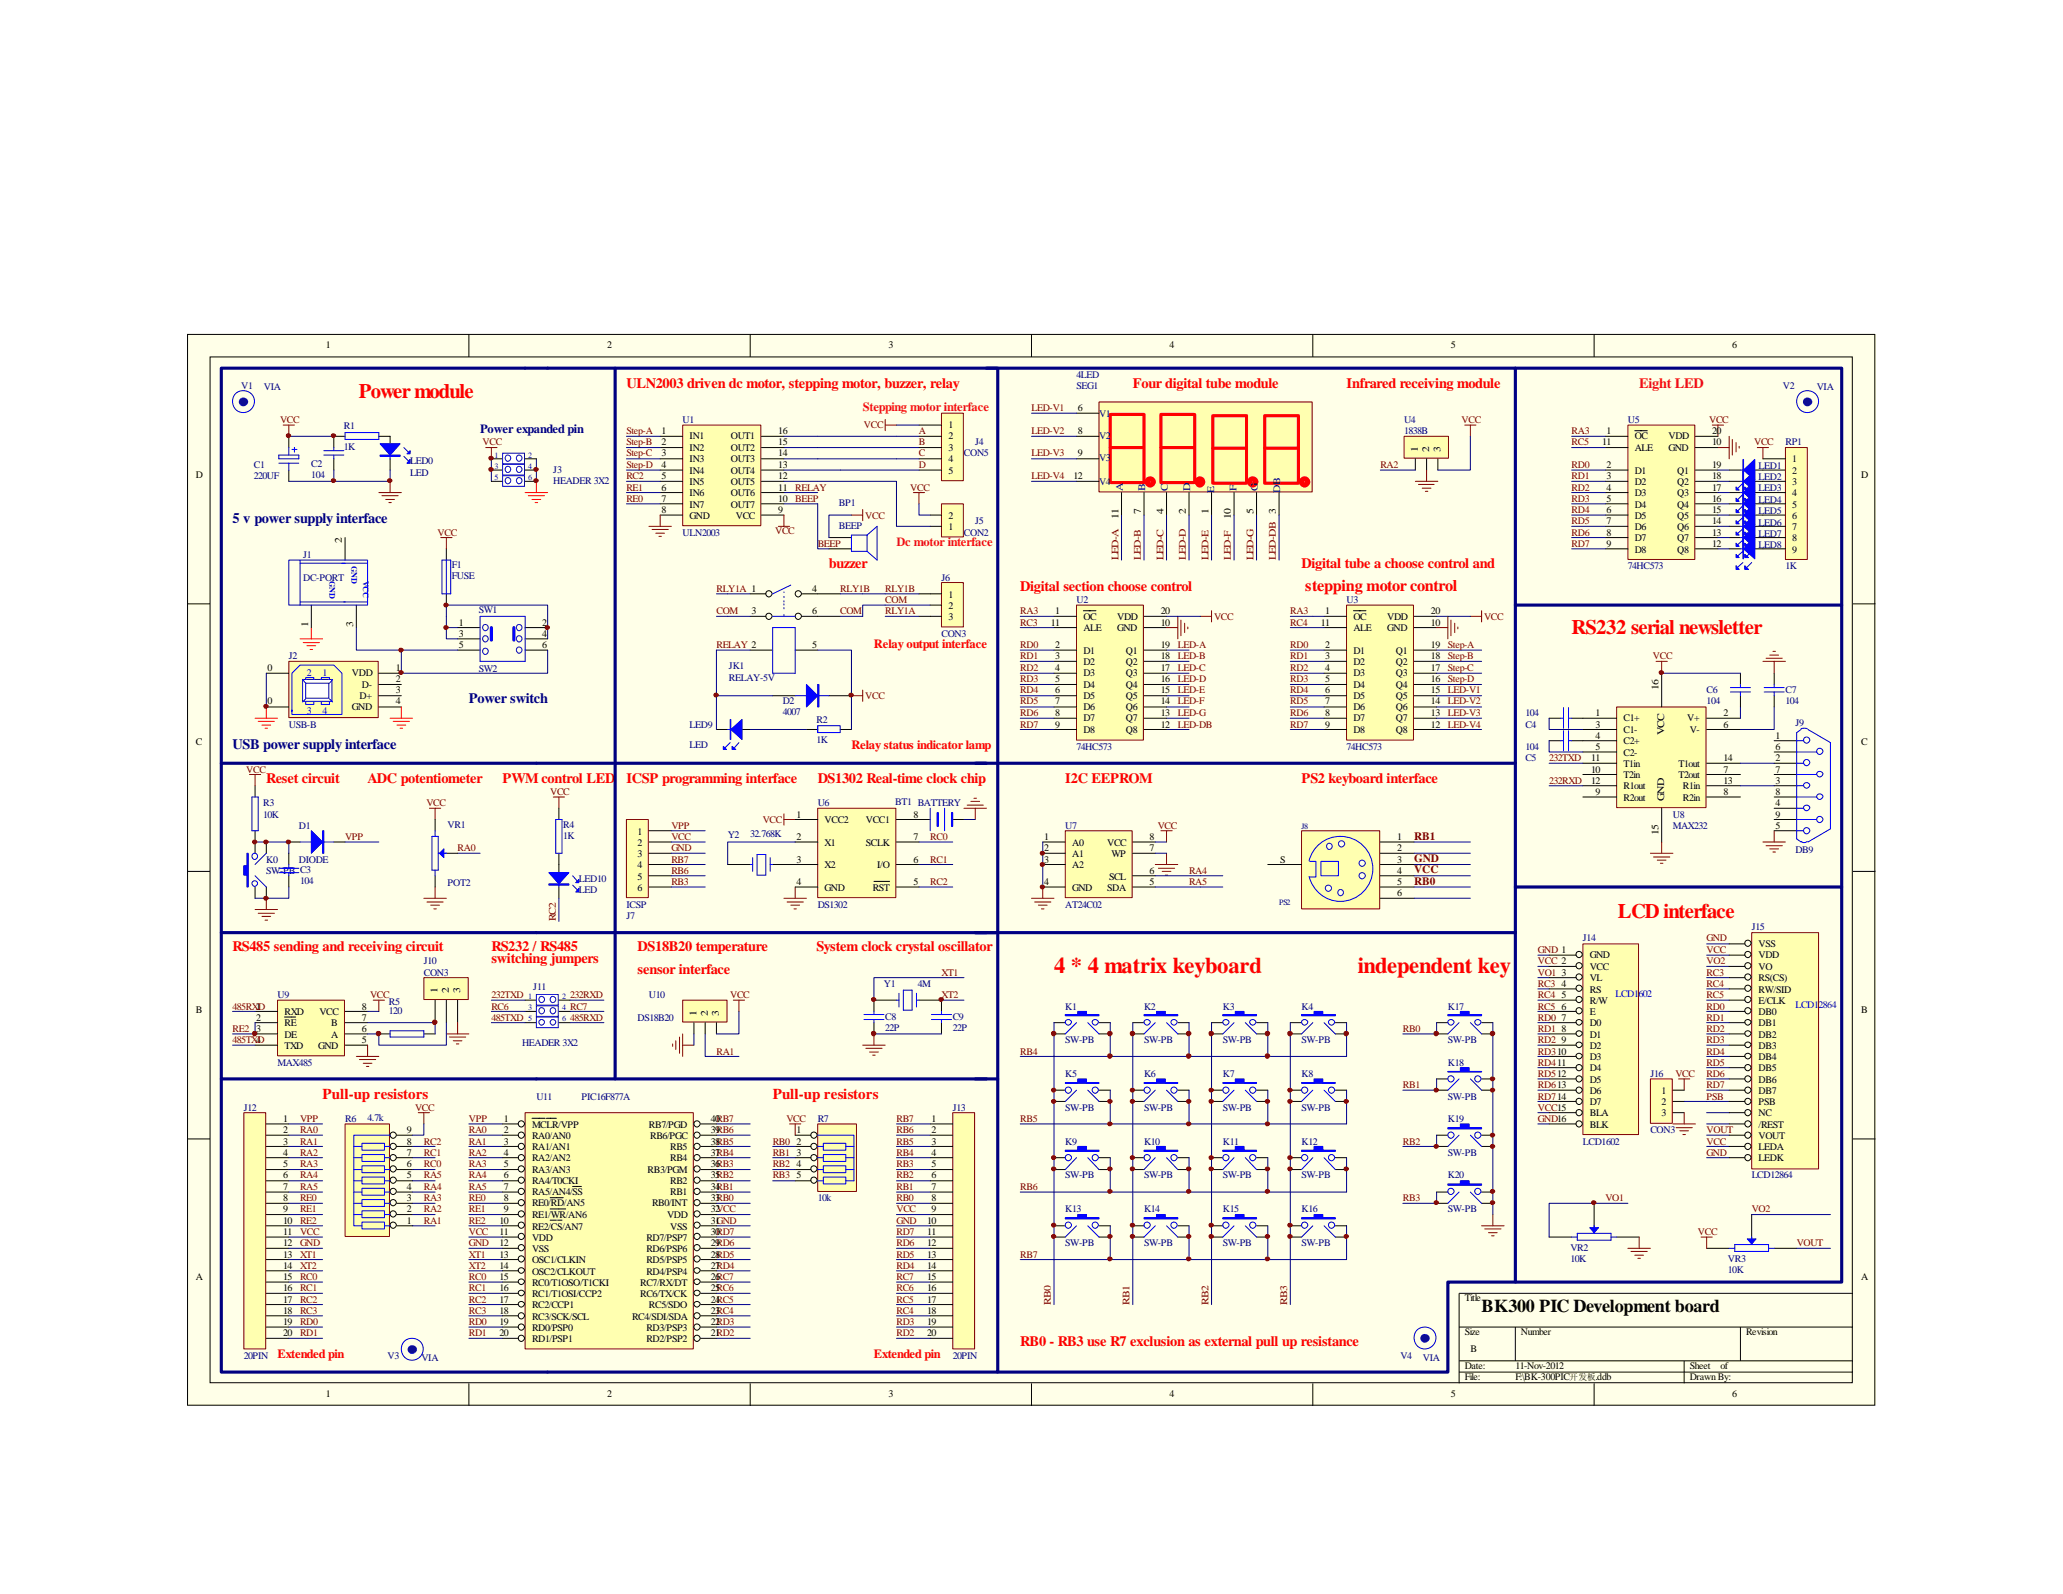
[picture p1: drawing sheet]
<svg xmlns="http://www.w3.org/2000/svg" width="279mm" height="216mm" viewBox="0 0 279 216" stroke-linecap="round" stroke-linejoin="round" font-family="sans-serif">
<defs><g id="words">
<g font-size="3" fill="#f00">
<text x="142.7" y="131.7">4 * 4 matrix keyboard</text>
<text x="183.9" y="131.7">independent key</text>
</g>
<g font-size="2.8" fill="#f00">
<text x="48.6" y="53.8">Powermodule</text>
<text x="212.9" y="85.9">RS232 serial newsletter</text>
<text x="219.1" y="124.3">LCD interface</text>
</g>
<text font-size="2.5" x="200.7" y="177.7">BK300 PIC Development board</text>
<text font-size="2.2" fill="#f00" x="176.8" y="80">stepping motor control</text>
<g font-size="2" fill="#f00">
<text x="43.7" y="148.8">Pull-up resistors</text>
<text x="104.6" y="148.8">Pull-up resistors</text>
</g>
<g font-size="1.9" fill="#f00">
<text x="84.8" y="52.5">ULN2003 driven dc motor, stepping motor, buzzer, relay</text>
<text x="153.4" y="52.5">Four digital tube module</text>
<text x="182.4" y="52.5">Infrared receiving module</text>
<text x="112.3" y="77">buzzer</text>
<text x="176.3" y="77">Digital tube a choose control and</text>
<text x="138.2" y="80">Digital section choose control</text>
<text x="36.1" y="106">Reset circuit</text>
<text x="49.8" y="106">ADC potentiometer</text>
<text x="68.1" y="106">PWM control LED</text>
<text x="84.8" y="106">ICSP programming interface</text>
<text x="110.7" y="106">DS1302 Real-time clock chip</text>
<text x="144.3" y="106">I2C EEPROM</text>
<text x="176.3" y="106">PS2 keyboard interface</text>
<text x="31.5" y="128.9">RS485 sending and receiving circuit</text>
<text x="66.5" y="130.4">switching jumpers</text>
<text x="66.5" y="128.9">RS232 / RS485</text>
<text x="86.4" y="131.9">sensor interface</text>
<text x="86.4" y="128.9">DS18B20 temperature</text>
<text x="110.6" y="128.9">System clock crystal oscillator</text>
<text x="138.2" y="182.4">RB0 - RB3 use R7 exclusion as external pull up resistance</text>
</g>
<text font-size="1.9" fill="#ed0e22" x="222" y="52.5">Eight LED</text>
<g font-size="1.9" fill="#000080">
<text x="31.5" y="70.9">5 v power supply interface</text>
<text x="63.5" y="95.2">Power switch</text>
<text x="31.5" y="101.4">USB power supply interface</text>
</g>
<text font-size="1.7" fill="#000080" x="65" y="58.7">Power expanded pin</text>
<g font-size="1.7" fill="#ed0e22">
<text x="116.8" y="55.6">Stepping motor interface</text>
<text x="121.4" y="73.9">Dc motor interface</text>
</g>
<g font-size="1.7" fill="#f00">
<text x="118.4" y="87.7">Relay output interface</text>
<text x="115.3" y="101.4">Relay status indicator lamp</text>
<text x="37.6" y="184">Extended pin</text>
<text x="118.4" y="184">Extended pin</text>
</g>
<g font-size="1.5" fill="#800000">
<text x="191.5" y="113.7">RB1</text>
<text x="191.5" y="119.9">RB0</text>
<text x="191.5" y="116.8">GND</text>
<text x="191.5" y="118.3">VCC</text>
</g>
<g font-size="1.4">
<text x="44.1" y="47.2">1</text>
<text x="82.2" y="47.2">2</text>
<text x="120.3" y="47.2">3</text>
<text x="158.4" y="47.2">4</text>
<text x="196.5" y="47.2">5</text>
<text x="234.6" y="47.2">6</text>
<text x="89.6" y="58.8">1</text>
<text x="93.4" y="59.5">IN1</text>
<text x="99" y="59.5">OUT1</text>
<text x="105.4" y="58.8">16</text>
<text x="128.4" y="58">1</text>
<text x="128.4" y="59.5">2</text>
<text x="146" y="55.7">6</text>
<text x="146" y="58.8">8</text>
<text x="217.6" y="58.8">1</text>
<text x="221.4" y="59.5">OC</text>
<text x="226" y="59.5">VDD</text>
<text x="231.9" y="58.8">20</text>
<text x="26.5" y="64.8">D</text>
<text x="69" y="62.6">12</text>
<text x="69" y="64.2">34</text>
<text x="69" y="65.7">56</text>
<text x="89.6" y="60.3">2</text>
<text x="89.6" y="61.8">3</text>
<text x="89.6" y="63.3">4</text>
<text x="89.6" y="64.9">5</text>
<text x="93.4" y="61">IN2</text>
<text x="93.4" y="62.6">IN3</text>
<text x="93.4" y="64.2">IN4</text>
<text x="93.4" y="65.7">IN5</text>
<text x="99" y="61">OUT2</text>
<text x="99" y="62.6">OUT3</text>
<text x="99" y="64.2">OUT4</text>
<text x="99" y="65.7">OUT5</text>
<text x="105.4" y="60.3">15</text>
<text x="105.4" y="61.8">14</text>
<text x="105.4" y="63.3">13</text>
<text x="105.4" y="64.9">12</text>
<text x="128.4" y="61">3</text>
<text x="128.4" y="62.6">4</text>
<text x="128.4" y="64.2">5</text>
<text x="145.4" y="64.9">12</text>
<text x="146" y="61.8">9</text>
<text x="192" y="61.2" transform="rotate(-90 192 61.2)">1</text>
<text x="193.5" y="61.2" transform="rotate(-90 193.5 61.2)">2</text>
<text x="195.1" y="61.2" transform="rotate(-90 195.1 61.2)">3</text>
<text x="217" y="60.3">11</text>
<text x="217.6" y="63.3">2</text>
<text x="217.6" y="64.9">3</text>
<text x="221.4" y="61">ALE</text>
<text x="221.4" y="64.2">D1</text>
<text x="221.4" y="65.7">D2</text>
<text x="226" y="61">GND</text>
<text x="227.2" y="65.7">Q2</text>
<text x="227.2" y="64.2">Q1</text>
<text x="231.9" y="64.9">18</text>
<text x="231.9" y="63.3">19</text>
<text x="231.9" y="60.3">10</text>
<text x="242.7" y="62.6">1</text>
<text x="242.7" y="64.2">2</text>
<text x="242.7" y="65.7">3</text>
<text x="252.1" y="64.8">D</text>
<text x="89.6" y="69.5">8</text>
<text x="89.6" y="66.5">6</text>
<text x="89.6" y="68">7</text>
<text x="93.4" y="67.2">IN6</text>
<text x="93.4" y="68.7">IN7</text>
<text x="93.4" y="70.3">GND</text>
<text x="99" y="67.2">OUT6</text>
<text x="99" y="68.7">OUT7</text>
<text x="99.7" y="70.3">VCC</text>
<text x="105.4" y="66.5">11</text>
<text x="105.4" y="68">10</text>
<text x="105.4" y="69.5">9</text>
<text x="128.4" y="71.8">1</text>
<text x="128.4" y="70.3">2</text>
<text x="151.5" y="70.4" transform="rotate(-90 151.5 70.4)">11</text>
<text x="154.5" y="69.6" transform="rotate(-90 154.5 69.6)">7</text>
<text x="157.6" y="69.6" transform="rotate(-90 157.6 69.6)">4</text>
<text x="160.6" y="69.6" transform="rotate(-90 160.6 69.6)">2</text>
<text x="163.7" y="69.6" transform="rotate(-90 163.7 69.6)">1</text>
<text x="166.7" y="70.4" transform="rotate(-90 166.7 70.4)">10</text>
<text x="169.8" y="69.6" transform="rotate(-90 169.8 69.6)">5</text>
<text x="172.8" y="69.6" transform="rotate(-90 172.8 69.6)">3</text>
<text x="217.6" y="66.5">4</text>
<text x="217.6" y="68">5</text>
<text x="217.6" y="69.5">6</text>
<text x="217.6" y="71">7</text>
<text x="221.4" y="67.2">D3</text>
<text x="221.4" y="68.7">D4</text>
<text x="221.4" y="70.3">D5</text>
<text x="221.4" y="71.8">D6</text>
<text x="227.2" y="71.8">Q6</text>
<text x="227.2" y="70.3">Q5</text>
<text x="227.2" y="68.7">Q4</text>
<text x="227.2" y="67.2">Q3</text>
<text x="231.9" y="71">14</text>
<text x="231.9" y="69.5">15</text>
<text x="231.9" y="68">16</text>
<text x="231.9" y="66.5">17</text>
<text x="242.7" y="67.2">4</text>
<text x="242.7" y="68.7">5</text>
<text x="242.7" y="70.3">6</text>
<text x="242.7" y="71.8">7</text>
<text x="46.3" y="73.6" transform="rotate(-90 46.3 73.6)">2</text>
<text x="217.6" y="72.6">8</text>
<text x="217.6" y="74.1">9</text>
<text x="221.4" y="73.3">D7</text>
<text x="221.4" y="74.8">D8</text>
<text x="227.2" y="74.8">Q8</text>
<text x="227.2" y="73.3">Q7</text>
<text x="231.9" y="74.1">12</text>
<text x="231.9" y="72.6">13</text>
<text x="242.7" y="73.3">8</text>
<text x="242.7" y="74.8">9</text>
<text x="101.8" y="83.2">3</text>
<text x="110" y="80.2">4</text>
<text x="110" y="83.2">6</text>
<text x="128.4" y="80.9">1</text>
<text x="128.4" y="82.5">2</text>
<text x="128.4" y="84">3</text>
<text x="142.9" y="83.2">1</text>
<text x="146.7" y="84">OC</text>
<text x="151.3" y="84">VDD</text>
<text x="157.2" y="83.2">20</text>
<text x="179.5" y="83.2">1</text>
<text x="183.3" y="84">OC</text>
<text x="187.9" y="84">VDD</text>
<text x="193.8" y="83.2">20</text>
<text x="41.7" y="84.9" transform="rotate(-90 41.7 84.9)">1</text>
<text x="47.8" y="84.9" transform="rotate(-90 47.8 84.9)">3</text>
<text x="62.1" y="84.8">1</text>
<text x="62.1" y="86.3">3</text>
<text x="62.1" y="87.8">5</text>
<text x="73.4" y="84.8">2</text>
<text x="73.4" y="86.3">4</text>
<text x="73.4" y="87.8">6</text>
<text x="110" y="87.8">5</text>
<text x="142.3" y="84.8">11</text>
<text x="142.9" y="87.8">2</text>
<text x="142.9" y="89.3">3</text>
<text x="146.7" y="85.5">ALE</text>
<text x="146.7" y="88.6">D1</text>
<text x="151.3" y="85.5">GND</text>
<text x="152.5" y="88.6">Q1</text>
<text x="157.2" y="89.3">18</text>
<text x="157.2" y="87.8">19</text>
<text x="157.2" y="84.8">10</text>
<text x="178.9" y="84.8">11</text>
<text x="179.5" y="87.8">2</text>
<text x="179.5" y="89.3">3</text>
<text x="183.3" y="85.5">ALE</text>
<text x="183.3" y="88.6">D1</text>
<text x="187.9" y="85.5">GND</text>
<text x="189.1" y="88.6">Q1</text>
<text x="193.8" y="89.3">18</text>
<text x="193.8" y="87.8">19</text>
<text x="193.8" y="84.8">10</text>
<text x="36.2" y="90.8">0</text>
<text x="36.2" y="95.4">0</text>
<text x="47.7" y="91.6">VDD</text>
<text x="48.7" y="94.7">D+</text>
<text x="49" y="93.1">D-</text>
<text x="53.6" y="95.4">4</text>
<text x="53.6" y="90.8">1</text>
<text x="53.6" y="93.9">3</text>
<text x="53.6" y="92.4">2</text>
<text x="142.9" y="90.8">4</text>
<text x="142.9" y="92.4">5</text>
<text x="142.9" y="93.9">6</text>
<text x="142.9" y="95.4">7</text>
<text x="146.7" y="90.1">D2</text>
<text x="146.7" y="91.6">D3</text>
<text x="146.7" y="93.1">D4</text>
<text x="146.7" y="94.7">D5</text>
<text x="152.5" y="94.7">Q5</text>
<text x="152.5" y="93.1">Q4</text>
<text x="152.5" y="91.6">Q3</text>
<text x="152.5" y="90.1">Q2</text>
<text x="157.2" y="95.4">14</text>
<text x="157.2" y="93.9">15</text>
<text x="157.2" y="92.4">16</text>
<text x="157.2" y="90.8">17</text>
<text x="179.5" y="90.8">4</text>
<text x="179.5" y="92.4">5</text>
<text x="179.5" y="93.9">6</text>
<text x="179.5" y="95.4">7</text>
<text x="183.3" y="90.1">D2</text>
<text x="183.3" y="91.6">D3</text>
<text x="183.3" y="93.1">D4</text>
<text x="183.3" y="94.7">D5</text>
<text x="189.1" y="94.7">Q5</text>
<text x="189.1" y="93.1">Q4</text>
<text x="189.1" y="91.6">Q3</text>
<text x="189.1" y="90.1">Q2</text>
<text x="193.8" y="95.4">14</text>
<text x="193.8" y="93.9">15</text>
<text x="193.8" y="92.4">16</text>
<text x="193.8" y="90.8">17</text>
<text x="224.6" y="93.5" transform="rotate(-90 224.6 93.5)">16</text>
<text x="26.5" y="100.9">C</text>
<text x="47.7" y="96.2">GND</text>
<text x="142.9" y="96.9">8</text>
<text x="142.9" y="98.6">9</text>
<text x="146.7" y="96.2">D6</text>
<text x="146.7" y="97.7">D7</text>
<text x="146.7" y="99.3">D8</text>
<text x="152.5" y="99.3">Q8</text>
<text x="152.5" y="97.7">Q7</text>
<text x="152.5" y="96.2">Q6</text>
<text x="157.2" y="98.6">12</text>
<text x="157.2" y="96.9">13</text>
<text x="179.5" y="96.9">8</text>
<text x="179.5" y="98.6">9</text>
<text x="183.3" y="96.2">D6</text>
<text x="183.3" y="97.7">D7</text>
<text x="183.3" y="99.3">D8</text>
<text x="189.1" y="99.3">Q8</text>
<text x="189.1" y="97.7">Q7</text>
<text x="189.1" y="96.2">Q6</text>
<text x="193.8" y="98.6">12</text>
<text x="193.8" y="96.9">13</text>
<text x="216.1" y="96.9">1</text>
<text x="216.1" y="98.6">3</text>
<text x="216.1" y="100.1">4</text>
<text x="216.1" y="101.6">5</text>
<text x="219.9" y="97.7">C1+</text>
<text x="219.9" y="99.3">C1-</text>
<text x="219.9" y="100.8">C2+</text>
<text x="225.4" y="99.6" transform="rotate(-90 225.4 99.6)">VCC</text>
<text x="228.5" y="97.7">V+</text>
<text x="228.9" y="99.3">V-</text>
<text x="233.4" y="96.9">2</text>
<text x="233.4" y="98.6">6</text>
<text x="240.5" y="100.1">1</text>
<text x="240.5" y="101.6">6</text>
<text x="252.1" y="100.9">C</text>
<text x="215.5" y="106.2">12</text>
<text x="215.5" y="103.1">11</text>
<text x="215.5" y="104.6">10</text>
<text x="216.1" y="107.7">9</text>
<text x="219.9" y="102.4">C2-</text>
<text x="219.9" y="103.9">T1in</text>
<text x="219.9" y="105.4">T2in</text>
<text x="219.9" y="106.9">R1out</text>
<text x="227.3" y="103.9">T1out</text>
<text x="227.3" y="105.4">T2out</text>
<text x="227.9" y="106.9">R1in</text>
<text x="233.4" y="106.2">13</text>
<text x="233.4" y="107.7">8</text>
<text x="233.4" y="103.1">14</text>
<text x="233.4" y="104.6">7</text>
<text x="240.5" y="103.1">2</text>
<text x="240.5" y="104.6">7</text>
<text x="240.5" y="106.2">3</text>
<text x="240.5" y="107.7">8</text>
<text x="86.4" y="113">1</text>
<text x="107.9" y="110.7">1</text>
<text x="107.9" y="113.8">2</text>
<text x="111.7" y="111.5">VCC2</text>
<text x="117.3" y="111.5">VCC1</text>
<text x="123.7" y="113.8">7</text>
<text x="123.7" y="110.7">8</text>
<text x="141.4" y="113.8">1</text>
<text x="155.7" y="113.8">8</text>
<text x="189.2" y="113.8">1</text>
<text x="219.9" y="108.5">R2out</text>
<text x="224.6" y="113.1" transform="rotate(-90 224.6 113.1)">15</text>
<text x="225.4" y="108.5" transform="rotate(-90 225.4 108.5)">GND</text>
<text x="227.9" y="108.5">R2in</text>
<text x="240.5" y="109.2">4</text>
<text x="240.5" y="110.7">9</text>
<text x="240.5" y="112.3">5</text>
<text x="86.4" y="114.6">2</text>
<text x="86.4" y="116.1">3</text>
<text x="86.4" y="117.6">4</text>
<text x="86.4" y="119.1">5</text>
<text x="107.9" y="119.9">4</text>
<text x="107.9" y="116.8">3</text>
<text x="111.7" y="114.6">X1</text>
<text x="111.7" y="117.6">X2</text>
<text x="117.3" y="114.6">SCLK</text>
<text x="118.8" y="117.6">I/O</text>
<text x="123.7" y="119.9">5</text>
<text x="123.7" y="116.8">6</text>
<text x="141.4" y="119.9">4</text>
<text x="141.4" y="115.3">2</text>
<text x="141.4" y="116.8">3</text>
<text x="145.2" y="114.6">A0</text>
<text x="145.2" y="116.1">A1</text>
<text x="145.2" y="117.6">A2</text>
<text x="149.9" y="114.6">VCC</text>
<text x="150.2" y="119.1">SCL</text>
<text x="150.5" y="116.1">WP</text>
<text x="155.7" y="119.9">5</text>
<text x="155.7" y="118.4">6</text>
<text x="155.7" y="115.3">7</text>
<text x="173.4" y="116.8">S</text>
<text x="189.2" y="115.3">2</text>
<text x="189.2" y="116.8">3</text>
<text x="189.2" y="118.4">4</text>
<text x="189.2" y="119.9">5</text>
<text x="86.4" y="120.6">6</text>
<text x="111.7" y="120.6">GND</text>
<text x="118.2" y="120.6">RST</text>
<text x="145.2" y="120.6">GND</text>
<text x="149.9" y="120.6">SDA</text>
<text x="189.2" y="121.4">6</text>
<text x="215.3" y="129.8">GND</text>
<text x="215.3" y="131.3">VCC</text>
<text x="238.2" y="128.3">VSS</text>
<text x="238.2" y="129.8">VDD</text>
<text x="238.2" y="131.3">VO</text>
<text x="26.5" y="137.2">B</text>
<text x="34.7" y="136.7">1</text>
<text x="38.5" y="137.5">RXD</text>
<text x="43.3" y="137.5">VCC</text>
<text x="49" y="136.7">8</text>
<text x="59.3" y="134.5" transform="rotate(-90 59.3 134.5)">1</text>
<text x="60.8" y="134.5" transform="rotate(-90 60.8 134.5)">2</text>
<text x="62.3" y="134.5" transform="rotate(-90 62.3 134.5)">3</text>
<text x="73.6" y="136">12</text>
<text x="73.6" y="137.5">34</text>
<text x="94.3" y="137.6" transform="rotate(-90 94.3 137.6)">1</text>
<text x="95.8" y="137.6" transform="rotate(-90 95.8 137.6)">2</text>
<text x="97.4" y="137.6" transform="rotate(-90 97.4 137.6)">3</text>
<text x="211.5" y="132.2">3</text>
<text x="211.5" y="133.7">4</text>
<text x="211.5" y="135.2">5</text>
<text x="211.5" y="136.7">6</text>
<text x="215.3" y="132.9">VL</text>
<text x="215.3" y="134.5">RS</text>
<text x="215.3" y="136">R/W</text>
<text x="215.3" y="137.5">E</text>
<text x="238.2" y="132.9">RS(CS)</text>
<text x="238.2" y="134.5">RW/SID</text>
<text x="238.2" y="136">E/CLK</text>
<text x="238.2" y="137.5">DB0</text>
<text x="252.1" y="137.2">B</text>
<text x="34.7" y="138.3">2</text>
<text x="34.7" y="139.8">3</text>
<text x="34.7" y="141.3">4</text>
<text x="38.5" y="139">RE</text>
<text x="38.5" y="140.5">DE</text>
<text x="38.5" y="142.1">TXD</text>
<text x="43.1" y="142.1">GND</text>
<text x="44.9" y="140.5">A</text>
<text x="44.9" y="139">B</text>
<text x="49" y="139.8">6</text>
<text x="49" y="138.3">7</text>
<text x="49" y="141.3">5</text>
<text x="73.6" y="139">56</text>
<text x="211.5" y="138.3">7</text>
<text x="211.5" y="139.8">8</text>
<text x="211.5" y="141.3">9</text>
<text x="215.3" y="139">D0</text>
<text x="215.3" y="140.5">D1</text>
<text x="215.3" y="142.1">D2</text>
<text x="215.3" y="143.6">D3</text>
<text x="238.2" y="139">DB1</text>
<text x="238.2" y="140.5">DB2</text>
<text x="238.2" y="142.1">DB3</text>
<text x="238.2" y="143.6">DB4</text>
<text x="215.3" y="145.1">D4</text>
<text x="215.3" y="146.6">D5</text>
<text x="215.3" y="148.2">D6</text>
<text x="215.3" y="149.7">D7</text>
<text x="225" y="148.2">1</text>
<text x="225" y="149.7">2</text>
<text x="238.2" y="145.1">DB5</text>
<text x="238.2" y="146.6">DB6</text>
<text x="238.2" y="148.2">DB7</text>
<text x="238.2" y="149.7">PSB</text>
<text x="38.4" y="152">1</text>
<text x="38.4" y="153.5">2</text>
<text x="38.4" y="155">3</text>
<text x="55.1" y="155">8</text>
<text x="55.1" y="153.5">9</text>
<text x="68.2" y="152">1</text>
<text x="68.2" y="153.5">2</text>
<text x="68.2" y="155">3</text>
<text x="72.1" y="152.7">MCLR/VPP</text>
<text x="72.1" y="154.3">RA0/AN0</text>
<text x="72.1" y="155.8">RA1/AN1</text>
<text x="87.9" y="152.7">RB7/PGD</text>
<text x="88.1" y="154.3">RB6/PGC</text>
<text x="90.8" y="155.8">RB5</text>
<text x="96.3" y="152">40RB7</text>
<text x="96.3" y="153.5">39RB6</text>
<text x="96.3" y="155">38RB5</text>
<text x="107.9" y="153.5">1</text>
<text x="107.9" y="155">2</text>
<text x="126.2" y="152">1</text>
<text x="126.2" y="153.5">2</text>
<text x="126.2" y="155">3</text>
<text x="215.3" y="151.2">BLA</text>
<text x="215.3" y="152.7">BLK</text>
<text x="225" y="151.2">3</text>
<text x="238.2" y="151.2">NC</text>
<text x="238.2" y="152.7">/REST</text>
<text x="238.2" y="154.3">VOUT</text>
<text x="238.2" y="155.8">LEDA</text>
<text x="38.4" y="156.5">4</text>
<text x="38.4" y="158.1">5</text>
<text x="38.4" y="159.6">6</text>
<text x="38.4" y="161.1">7</text>
<text x="55.1" y="161.1">4</text>
<text x="55.1" y="159.6">5</text>
<text x="55.1" y="158.1">6</text>
<text x="55.1" y="156.5">7</text>
<text x="68.2" y="159.6">6</text>
<text x="68.2" y="156.5">4</text>
<text x="68.2" y="158.1">5</text>
<text x="68.2" y="161.1">7</text>
<text x="72.1" y="157.3">RA2/AN2</text>
<text x="72.1" y="158.8">RA3/AN3</text>
<text x="72.1" y="160.4">RA4/T0CKI</text>
<text x="72.1" y="161.9">RA5/AN4/SS</text>
<text x="87.7" y="158.8">RB3/PGM</text>
<text x="90.8" y="157.3">RB4</text>
<text x="90.8" y="160.4">RB2</text>
<text x="90.8" y="161.9">RB1</text>
<text x="96.3" y="156.5">37RB4</text>
<text x="96.3" y="158.1">36RB3</text>
<text x="96.3" y="159.6">35RB2</text>
<text x="96.3" y="161.1">34RB1</text>
<text x="107.9" y="156.5">3</text>
<text x="107.9" y="158.1">4</text>
<text x="107.9" y="159.6">5</text>
<text x="126.2" y="156.5">4</text>
<text x="126.2" y="158.1">5</text>
<text x="126.2" y="159.6">6</text>
<text x="126.2" y="161.1">7</text>
<text x="238.2" y="157.3">LEDK</text>
<text x="38.4" y="162.6">8</text>
<text x="38.4" y="164.2">9</text>
<text x="38.4" y="165.8">10</text>
<text x="38.4" y="167.3">11</text>
<text x="55.1" y="165.8">1</text>
<text x="55.1" y="164.2">2</text>
<text x="55.1" y="162.6">3</text>
<text x="67.6" y="165.8">10</text>
<text x="67.6" y="167.3">11</text>
<text x="68.2" y="162.6">8</text>
<text x="68.2" y="164.2">9</text>
<text x="72.1" y="163.4">RE0/RD/AN5</text>
<text x="72.1" y="164.9">RE1/WR/AN6</text>
<text x="72.1" y="166.5">RE2/CS/AN7</text>
<text x="88.3" y="163.4">RB0/INT</text>
<text x="90.3" y="164.9">VDD</text>
<text x="90.8" y="166.5">VSS</text>
<text x="96.3" y="164.2">32VCC</text>
<text x="96.3" y="165.8">31GND</text>
<text x="96.3" y="167.3">30RD7</text>
<text x="96.3" y="162.6">33RB0</text>
<text x="125.6" y="165.8">10</text>
<text x="125.6" y="167.3">11</text>
<text x="126.2" y="162.6">8</text>
<text x="126.2" y="164.2">9</text>
<text x="26.5" y="173.4">A</text>
<text x="38.4" y="168.8">12</text>
<text x="38.4" y="170.3">13</text>
<text x="38.4" y="171.9">14</text>
<text x="38.4" y="173.4">15</text>
<text x="67.6" y="170.3">13</text>
<text x="67.6" y="171.9">14</text>
<text x="67.6" y="173.4">15</text>
<text x="67.6" y="168.8">12</text>
<text x="72.1" y="168.1">VDD</text>
<text x="72.1" y="169.6">VSS</text>
<text x="72.1" y="171.1">OSC1/CLKIN</text>
<text x="72.1" y="172.6">OSC2/CLKOUT</text>
<text x="87.5" y="168.1">RD7/PSP7</text>
<text x="87.5" y="169.6">RD6/PSP6</text>
<text x="87.5" y="171.1">RD5/PSP5</text>
<text x="87.5" y="172.6">RD4/PSP4</text>
<text x="96.3" y="168.8">29RD6</text>
<text x="96.3" y="170.3">28RD5</text>
<text x="96.3" y="171.9">27RD4</text>
<text x="96.3" y="173.4">26RC7</text>
<text x="125.6" y="168.8">12</text>
<text x="125.6" y="170.3">13</text>
<text x="125.6" y="171.9">14</text>
<text x="125.6" y="173.4">15</text>
<text x="252.1" y="173.4">A</text>
<text x="38.4" y="174.9">16</text>
<text x="38.4" y="176.4">17</text>
<text x="38.4" y="178">18</text>
<text x="38.4" y="179.5">19</text>
<text x="67.6" y="179.5">19</text>
<text x="67.6" y="174.9">16</text>
<text x="67.6" y="176.4">17</text>
<text x="67.6" y="178">18</text>
<text x="72.1" y="174.2">RC0/T1OSO/T1CKI</text>
<text x="72.1" y="175.7">RC1/T1OSI/CCP2</text>
<text x="72.1" y="177.2">RC2/CCP1</text>
<text x="72.1" y="178.7">RC3/SCK/SCL</text>
<text x="85.6" y="178.7">RC4/SDI/SDA</text>
<text x="86.7" y="174.2">RC7/RX/DT</text>
<text x="86.7" y="175.7">RC6/TX/CK</text>
<text x="87.9" y="177.2">RC5/SDO</text>
<text x="96.3" y="174.9">25RC6</text>
<text x="96.3" y="176.4">24RC5</text>
<text x="96.3" y="178">23RC4</text>
<text x="96.3" y="179.5">22RD3</text>
<text x="125.6" y="174.9">16</text>
<text x="125.6" y="176.4">17</text>
<text x="125.6" y="178">18</text>
<text x="125.6" y="179.5">19</text>
<text x="198.4" y="176.3">Title</text>
<text x="38.4" y="181">20</text>
<text x="67.6" y="181">20</text>
<text x="72.1" y="180.3">RD0/PSP0</text>
<text x="72.1" y="181.8">RD1/PSP1</text>
<text x="87.5" y="180.3">RD3/PSP3</text>
<text x="87.5" y="181.8">RD2/PSP2</text>
<text x="96.3" y="181">21RD2</text>
<text x="125.6" y="181">20</text>
<text x="198.4" y="180.8">Size</text>
<text x="198.4" y="185.4">Date:</text>
<text x="199.1" y="183.1">B</text>
<text x="205.2" y="185.4">11-Nov-2012</text>
<text x="206" y="180.8">Number</text>
<text x="228.9" y="185.4">Sheet</text>
<text x="233" y="185.4">of</text>
<text x="236.5" y="180.8">Revision</text>
<text x="44.1" y="189.2">1</text>
<text x="82.2" y="189.2">2</text>
<text x="120.3" y="189.2">3</text>
<text x="158.4" y="189.2">4</text>
<text x="196.5" y="189.2">5</text>
<text x="198.4" y="186.9">File:</text>
<text x="205.2" y="186.9">F:\BK-300PIC</text>
<text x="216.1" y="186.9">.ddb</text>
<text x="228.9" y="186.9">Drawn By:</text>
<text x="234.6" y="189.2">6</text>
</g>
<g font-size="1.4" fill="#000080">
<text x="32.7" y="52.7">V1</text>
<text x="35.7" y="52.8">VIA</text>
<text x="145.8" y="52.7">SEG1</text>
<text x="145.8" y="51.1">4LED</text>
<text x="241.5" y="52.7">V2</text>
<text x="246" y="52.8">VIA</text>
<text x="46.6" y="58.2">R1</text>
<text x="92.5" y="57.2">U1</text>
<text x="148.8" y="56.5">V1</text>
<text x="148.8" y="59.4">V2</text>
<text x="190.2" y="57.2">U4</text>
<text x="190.2" y="58.8">1838B</text>
<text x="220.5" y="57.2">U5</text>
<text x="34.4" y="63.3">C1</text>
<text x="34.4" y="64.9">220UF</text>
<text x="42.2" y="63.2">C2</text>
<text x="42.2" y="64.8">104</text>
<text x="46.6" y="61">1K</text>
<text x="55.5" y="62.9">LED0</text>
<text x="55.5" y="64.4">LED</text>
<text x="74.9" y="64">J3</text>
<text x="74.9" y="65.5">HEADER 3X2</text>
<text x="130.6" y="61.8">CON5</text>
<text x="132.1" y="60.3">J4</text>
<text x="148.8" y="62.5">V3</text>
<text x="148.8" y="65.7">V4</text>
<text x="238.2" y="63.5">LED1</text>
<text x="238.2" y="65">LED2</text>
<text x="241.8" y="60.3">RP1</text>
<text x="113.6" y="68.6">BP1</text>
<text x="113.6" y="71.6">BEEP</text>
<text x="132.1" y="71">J5</text>
<text x="152.1" y="66.5" transform="rotate(-90 152.1 66.5)">A</text>
<text x="155.1" y="66.5" transform="rotate(-90 155.1 66.5)">B</text>
<text x="158.2" y="66.5" transform="rotate(-90 158.2 66.5)">C</text>
<text x="161.2" y="66.5" transform="rotate(-90 161.2 66.5)">D</text>
<text x="164.4" y="66.7" transform="rotate(-90 164.4 66.7)">E</text>
<text x="167.5" y="66.5" transform="rotate(-90 167.5 66.5)">F</text>
<text x="170.3" y="66.5" transform="rotate(-90 170.3 66.5)">G</text>
<text x="173.4" y="66.7" transform="rotate(-90 173.4 66.7)">DB</text>
<text x="238.2" y="66.5">LED3</text>
<text x="238.2" y="68.1">LED4</text>
<text x="238.2" y="69.6">LED5</text>
<text x="238.2" y="71.2">LED6</text>
<text x="41.1" y="75.6">J1</text>
<text x="61.2" y="77">F1</text>
<text x="92.5" y="72.6">ULN2003</text>
<text x="130.6" y="72.6">CON2</text>
<text x="220.5" y="77.1">74HC573</text>
<text x="238.2" y="72.7">LED7</text>
<text x="238.2" y="74.3">LED8</text>
<text x="241.8" y="77.1">1K</text>
<text x="41.1" y="78.7">DC-PORT</text>
<text x="61.2" y="78.5">FUSE</text>
<text x="64.9" y="83.1">SW1</text>
<text x="127.5" y="78.7">J6</text>
<text x="145.8" y="81.7">U2</text>
<text x="182.4" y="81.7">U3</text>
<text x="39.1" y="89.3">J2</text>
<text x="127.5" y="86.3">CON3</text>
<text x="64.9" y="91">SW2</text>
<text x="98.7" y="90.7">JK1</text>
<text x="98.7" y="92.3">RELAY-5V</text>
<text x="106" y="95.4">D2</text>
<text x="231.1" y="93.8">C6</text>
<text x="231.1" y="95.3">104</text>
<text x="241.8" y="93.8">C7</text>
<text x="241.8" y="95.3">104</text>
<text x="39.1" y="98.6">USB-B</text>
<text x="93.4" y="98.6">LED9</text>
<text x="93.4" y="101.3">LED</text>
<text x="106" y="96.9">4007</text>
<text x="110.6" y="97.9">R2</text>
<text x="110.6" y="100.7">1K</text>
<text x="145.8" y="101.6">74HC573</text>
<text x="182.4" y="101.6">74HC573</text>
<text x="206.6" y="98.6">C4</text>
<text x="206.6" y="96.9">104</text>
<text x="206.6" y="101.6">104</text>
<text x="243.2" y="98.4">J9</text>
<text x="206.6" y="103.1">C5</text>
<text x="35.6" y="109.2">R3</text>
<text x="35.6" y="110.7">10K</text>
<text x="40.5" y="112.3">D1</text>
<text x="60.6" y="112.1">VR1</text>
<text x="76.3" y="112.1">R4</text>
<text x="76.3" y="113.6">1K</text>
<text x="98.6" y="113.5">Y2</text>
<text x="101.6" y="113.4">32.768K</text>
<text x="110.7" y="109.2">U6</text>
<text x="121.2" y="109.1">BT1 BATTERY</text>
<text x="144.3" y="112.3">U7</text>
<text x="226.6" y="110.7">U8</text>
<text x="226.6" y="112.3">MAX232</text>
<text x="36.1" y="116.8">K0</text>
<text x="36.1" y="118.4">SW-PB C3</text>
<text x="40.5" y="116.8">DIODE</text>
<text x="40.6" y="119.7">104</text>
<text x="78.4" y="119.5">LED10</text>
<text x="243.2" y="115.5">DB9</text>
<text x="60.6" y="120.1">POT2</text>
<text x="78.4" y="121">LED</text>
<text x="84.8" y="124.5">J7</text>
<text x="84.8" y="122.9">ICSP</text>
<text x="110.7" y="122.9">DS1302</text>
<text x="144.3" y="122.9">AT24C02</text>
<text x="237.2" y="126">J15</text>
<text x="57.4" y="130.6">J10</text>
<text x="214.4" y="127.5">J14</text>
<text x="37.6" y="135.2">U9</text>
<text x="52.7" y="136.1">R5</text>
<text x="52.7" y="137.3">120</text>
<text x="57.4" y="132.2">CON3</text>
<text x="72.2" y="134.1">J11</text>
<text x="87.9" y="135.2">U10</text>
<text x="119.7" y="133.7">Y1</text>
<text x="124.3" y="133.7">4M</text>
<text x="144.3" y="136.7">K1</text>
<text x="154.9" y="136.7">K2</text>
<text x="165.6" y="136.7">K3</text>
<text x="176.3" y="136.7">K4</text>
<text x="196.1" y="136.7">K17</text>
<text x="70.7" y="141.7">HEADER 3X2</text>
<text x="86.4" y="138.3">DS18B20</text>
<text x="119.9" y="138.1">C8</text>
<text x="119.9" y="139.6">22P</text>
<text x="129" y="138.1">C9</text>
<text x="129" y="139.6">22P</text>
<text x="144.3" y="141.3">SW-PB</text>
<text x="154.9" y="141.3">SW-PB</text>
<text x="165.6" y="141.3">SW-PB</text>
<text x="176.3" y="141.3">SW-PB</text>
<text x="196.1" y="141.3">SW-PB</text>
<text x="37.6" y="144.4">MAX485</text>
<text x="72.6" y="148.9">U11</text>
<text x="78.7" y="148.9">PIC16F877A</text>
<text x="144.3" y="145.9">K5</text>
<text x="154.9" y="145.9">K6</text>
<text x="165.6" y="145.9">K7</text>
<text x="176.3" y="145.9">K8</text>
<text x="196.1" y="144.4">K18</text>
<text x="196.1" y="148.9">SW-PB</text>
<text x="223.5" y="145.9">J16</text>
<text x="33" y="150.5">J12</text>
<text x="46.7" y="152">R6</text>
<text x="49.8" y="151.8">4.7k</text>
<text x="110.7" y="152">R7</text>
<text x="129" y="150.5">J13</text>
<text x="144.3" y="150.5">SW-PB</text>
<text x="144.3" y="155">K9</text>
<text x="154.9" y="150.5">SW-PB</text>
<text x="154.9" y="155">K10</text>
<text x="165.6" y="150.5">SW-PB</text>
<text x="165.6" y="155">K11</text>
<text x="176.3" y="150.5">SW-PB</text>
<text x="176.3" y="155">K12</text>
<text x="196.1" y="152">K19</text>
<text x="214.4" y="155">LCD1602</text>
<text x="223.5" y="153.5">CON3</text>
<text x="144.3" y="159.6">SW-PB</text>
<text x="154.9" y="159.6">SW-PB</text>
<text x="165.6" y="159.6">SW-PB</text>
<text x="176.3" y="159.6">SW-PB</text>
<text x="196.1" y="156.5">SW-PB</text>
<text x="196.1" y="159.6">K20</text>
<text x="237.2" y="159.6">LCD12864</text>
<text x="110.7" y="162.6">10k</text>
<text x="144.3" y="164.2">K13</text>
<text x="154.9" y="164.2">K14</text>
<text x="165.6" y="164.2">K15</text>
<text x="176.3" y="164.2">K16</text>
<text x="196.1" y="164.2">SW-PB</text>
<text x="144.3" y="168.8">SW-PB</text>
<text x="154.9" y="168.8">SW-PB</text>
<text x="165.6" y="168.8">SW-PB</text>
<text x="176.3" y="168.8">SW-PB</text>
<text x="212.7" y="169.4">VR2</text>
<text x="212.7" y="170.9">10K</text>
<text x="234" y="170.9">VR3</text>
<text x="234" y="172.5">10K</text>
<text x="33" y="184.1">20PIN</text>
<text x="52.5" y="184.1">V3</text>
<text x="57.1" y="184.4">VIA</text>
<text x="129" y="184.1">20PIN</text>
<text x="189.7" y="184.1">V4</text>
<text x="192.7" y="184.4">VIA</text>
</g>
<g font-size="1.4" fill="#800000">
<text x="37.9" y="57.2">VCC</text>
<text x="84.8" y="58.8">Step-A</text>
<text x="117" y="58">VCC</text>
<text x="124.5" y="58.8">A</text>
<text x="139.7" y="55.7">LED-V1</text>
<text x="139.7" y="58.8">LED-V2</text>
<text x="198" y="57.2">VCC</text>
<text x="212.9" y="58.8">RA3</text>
<text x="231.5" y="57.2">VCC</text>
<text x="65.4" y="60.3">VCC</text>
<text x="84.8" y="64.9">RC2</text>
<text x="84.8" y="60.3">Step-B</text>
<text x="84.8" y="61.8">Step-C</text>
<text x="84.8" y="63.3">Step-D</text>
<text x="124.5" y="60.3">B</text>
<text x="124.5" y="61.8">C</text>
<text x="124.5" y="63.3">D</text>
<text x="139.7" y="61.8">LED-V3</text>
<text x="139.7" y="64.9">LED-V4</text>
<text x="186.9" y="63.3">RA2</text>
<text x="212.9" y="63.3">RD0</text>
<text x="212.9" y="64.9">RD1</text>
<text x="212.9" y="60.3">RC5</text>
<text x="237.6" y="60.3">VCC</text>
<text x="84.8" y="66.5">RE1</text>
<text x="84.8" y="68">RE0</text>
<text x="107.7" y="66.5">RELAY</text>
<text x="107.7" y="68">BEEP</text>
<text x="117.2" y="70.3">VCC</text>
<text x="123.3" y="66.5">VCC</text>
<text x="212.9" y="66.5">RD2</text>
<text x="212.9" y="68">RD3</text>
<text x="212.9" y="69.5">RD4</text>
<text x="212.9" y="71">RD5</text>
<text x="59.3" y="72.6">VCC</text>
<text x="105" y="72.4">VCC</text>
<text x="110.7" y="74.1">BEEP</text>
<text x="151.5" y="75.9" transform="rotate(-90 151.5 75.9)">LED-A</text>
<text x="154.5" y="75.9" transform="rotate(-90 154.5 75.9)">LED-B</text>
<text x="157.6" y="75.9" transform="rotate(-90 157.6 75.9)">LED-C</text>
<text x="160.6" y="75.9" transform="rotate(-90 160.6 75.9)">LED-D</text>
<text x="163.7" y="75.9" transform="rotate(-90 163.7 75.9)">LED-E</text>
<text x="166.7" y="75.9" transform="rotate(-90 166.7 75.9)">LED-F</text>
<text x="169.8" y="75.9" transform="rotate(-90 169.8 75.9)">LED-G</text>
<text x="172.8" y="75.9" transform="rotate(-90 172.8 75.9)">LED-DB</text>
<text x="212.9" y="72.6">RD6</text>
<text x="212.9" y="74.1">RD7</text>
<text x="97" y="80.2">RLY1A 1</text>
<text x="97" y="83.2">COM</text>
<text x="113.8" y="80.2">RLY1B</text>
<text x="113.8" y="83.2">COM</text>
<text x="119.9" y="83.2">RLY1A</text>
<text x="119.9" y="80.2">RLY1B</text>
<text x="119.9" y="81.7">COM</text>
<text x="138.2" y="83.2">RA3</text>
<text x="164.4" y="84">VCC</text>
<text x="174.8" y="83.2">RA3</text>
<text x="201" y="84">VCC</text>
<text x="97" y="87.8">RELAY 2</text>
<text x="138.2" y="84.8">RC3</text>
<text x="138.2" y="87.8">RD0</text>
<text x="138.2" y="89.3">RD1</text>
<text x="159.5" y="87.8">LED-A</text>
<text x="159.5" y="89.3">LED-B</text>
<text x="174.8" y="84.8">RC4</text>
<text x="174.8" y="87.8">RD0</text>
<text x="174.8" y="89.3">RD1</text>
<text x="196.1" y="87.8">Step-A</text>
<text x="196.1" y="89.3">Step-B</text>
<text x="223.9" y="89.3">VCC</text>
<text x="117.2" y="94.7">VCC</text>
<text x="138.2" y="90.8">RD2</text>
<text x="138.2" y="92.4">RD3</text>
<text x="138.2" y="93.9">RD4</text>
<text x="138.2" y="95.4">RD5</text>
<text x="159.5" y="90.8">LED-C</text>
<text x="159.5" y="92.4">LED-D</text>
<text x="159.5" y="93.9">LED-E</text>
<text x="159.5" y="95.4">LED-F</text>
<text x="174.8" y="90.8">RD2</text>
<text x="174.8" y="92.4">RD3</text>
<text x="174.8" y="93.9">RD4</text>
<text x="174.8" y="95.4">RD5</text>
<text x="196.1" y="93.9">LED-V1</text>
<text x="196.1" y="95.4">LED-V2</text>
<text x="196.1" y="90.8">Step-C</text>
<text x="196.1" y="92.4">Step-D</text>
<text x="138.2" y="96.9">RD6</text>
<text x="138.2" y="98.6">RD7</text>
<text x="159.5" y="96.9">LED-G</text>
<text x="159.5" y="98.6">LED-DB</text>
<text x="174.8" y="96.9">RD6</text>
<text x="174.8" y="98.6">RD7</text>
<text x="196.1" y="96.9">LED-V3</text>
<text x="196.1" y="98.6">LED-V4</text>
<text x="33.4" y="104.6">VCC</text>
<text x="74.5" y="107.7">VCC</text>
<text x="209.8" y="103.1">232TXD</text>
<text x="209.8" y="106.2">232RXD</text>
<text x="46.7" y="113.8">VPP</text>
<text x="57.7" y="109.2">VCC</text>
<text x="90.9" y="112.3">VPP</text>
<text x="90.9" y="113.8">VCC</text>
<text x="103.3" y="111.5">VCC</text>
<text x="126" y="113.8">RC0</text>
<text x="156.8" y="112.3">VCC</text>
<text x="62" y="115.3">RA0</text>
<text x="90.9" y="116.8">RB7</text>
<text x="90.9" y="118.4">RB6</text>
<text x="90.9" y="115.3">GND</text>
<text x="90.9" y="119.9">RB3</text>
<text x="126" y="116.8">RC1</text>
<text x="126" y="119.9">RC2</text>
<text x="161" y="119.9">RA5</text>
<text x="161" y="118.4">RA4</text>
<text x="75.3" y="124.8" transform="rotate(-90 75.3 124.8)">RC2</text>
<text x="208.3" y="129">GND 1</text>
<text x="208.3" y="130.6">VCC 2</text>
<text x="231.1" y="127.5">GND</text>
<text x="231.1" y="129">VCC</text>
<text x="231.1" y="130.6">VO2</text>
<text x="31.5" y="136.7">485RXD</text>
<text x="50.1" y="135.2">VCC</text>
<text x="66.5" y="136.7">RC6</text>
<text x="66.5" y="135.2">232TXD</text>
<text x="77.2" y="135.2">232RXD</text>
<text x="77.2" y="136.7">RC7</text>
<text x="98.9" y="135.2">VCC</text>
<text x="127.5" y="132.2">XT1</text>
<text x="127.5" y="135.2">XT2</text>
<text x="208.3" y="132.2">VO1</text>
<text x="208.3" y="135.2">RC4</text>
<text x="208.3" y="136.7">RC5</text>
<text x="208.3" y="133.7">RC3</text>
<text x="231.1" y="133.7">RC4</text>
<text x="231.1" y="135.2">RC5</text>
<text x="231.1" y="136.7">RD0</text>
<text x="231.1" y="132.2">RC3</text>
<text x="31.5" y="139.8">RE2</text>
<text x="31.5" y="141.3">485TXD</text>
<text x="66.5" y="138.3">485TXD</text>
<text x="77.2" y="138.3">485RXD</text>
<text x="97" y="142.8">RA1</text>
<text x="138.2" y="142.8">RB4</text>
<text x="190" y="139.8">RB0</text>
<text x="208.3" y="138.3">RD0</text>
<text x="208.3" y="139.8">RD1</text>
<text x="208.3" y="141.3">RD2</text>
<text x="208.3" y="142.8">RD310</text>
<text x="231.1" y="138.3">RD1</text>
<text x="231.1" y="139.8">RD2</text>
<text x="231.1" y="141.3">RD3</text>
<text x="231.1" y="142.8">RD4</text>
<text x="190" y="147.4">RB1</text>
<text x="208.3" y="144.4">RD411</text>
<text x="208.3" y="145.9">RD512</text>
<text x="208.3" y="147.4">RD613</text>
<text x="208.3" y="148.9">RD714</text>
<text x="226.9" y="145.9">VCC</text>
<text x="231.1" y="144.4">RD5</text>
<text x="231.1" y="145.9">RD6</text>
<text x="231.1" y="147.4">RD7</text>
<text x="231.1" y="148.9">PSB</text>
<text x="40.6" y="152">VPP</text>
<text x="40.6" y="153.5">RA0</text>
<text x="40.6" y="155">RA1</text>
<text x="56.2" y="150.5">VCC</text>
<text x="57.4" y="155">RC2</text>
<text x="63.5" y="152">VPP</text>
<text x="63.5" y="153.5">RA0</text>
<text x="63.5" y="155">RA1</text>
<text x="104.6" y="155">RB0</text>
<text x="106.5" y="152">VCC</text>
<text x="121.4" y="155">RB5</text>
<text x="121.4" y="153.5">RB6</text>
<text x="121.4" y="152">RB7</text>
<text x="138.2" y="152">RB5</text>
<text x="190" y="155">RB2</text>
<text x="208.3" y="152">GND16</text>
<text x="208.3" y="150.5">VCC15</text>
<text x="231.1" y="153.5">VOUT</text>
<text x="231.1" y="155">VCC</text>
<text x="40.6" y="156.5">RA2</text>
<text x="40.6" y="158.1">RA3</text>
<text x="40.6" y="159.6">RA4</text>
<text x="40.6" y="161.1">RA5</text>
<text x="57.4" y="156.5">RC1</text>
<text x="57.4" y="158.1">RC0</text>
<text x="57.4" y="161.1">RA4</text>
<text x="57.4" y="159.6">RA5</text>
<text x="63.5" y="156.5">RA2</text>
<text x="63.5" y="158.1">RA3</text>
<text x="63.5" y="159.6">RA4</text>
<text x="63.5" y="161.1">RA5</text>
<text x="104.6" y="156.5">RB1</text>
<text x="104.6" y="158.1">RB2</text>
<text x="104.6" y="159.6">RB3</text>
<text x="121.4" y="159.6">RB2</text>
<text x="121.4" y="158.1">RB3</text>
<text x="121.4" y="156.5">RB4</text>
<text x="121.4" y="161.1">RB1</text>
<text x="138.2" y="161.1">RB6</text>
<text x="231.1" y="156.5">GND</text>
<text x="40.6" y="162.6">RE0</text>
<text x="40.6" y="164.2">RE1</text>
<text x="40.6" y="165.8">RE2</text>
<text x="40.6" y="167.3">VCC</text>
<text x="57.4" y="165.8">RA1</text>
<text x="57.4" y="164.2">RA2</text>
<text x="57.4" y="162.6">RA3</text>
<text x="63.5" y="162.6">RE0</text>
<text x="63.5" y="164.2">RE1</text>
<text x="63.5" y="165.8">RE2</text>
<text x="63.5" y="167.3">VCC</text>
<text x="121.4" y="167.3">RD7</text>
<text x="121.4" y="165.8">GND</text>
<text x="121.4" y="164.2">VCC</text>
<text x="121.4" y="162.6">RB0</text>
<text x="190" y="162.6">RB3</text>
<text x="217.4" y="162.6">VO1</text>
<text x="230" y="167.3">VCC</text>
<text x="237.2" y="164.2">VO2</text>
<text x="40.6" y="168.8">GND</text>
<text x="40.6" y="173.4">RC0</text>
<text x="40.6" y="170.3">XT1</text>
<text x="40.6" y="171.9">XT2</text>
<text x="63.5" y="168.8">GND</text>
<text x="63.5" y="173.4">RC0</text>
<text x="63.5" y="170.3">XT1</text>
<text x="63.5" y="171.9">XT2</text>
<text x="121.4" y="173.4">RC7</text>
<text x="121.4" y="171.9">RD4</text>
<text x="121.4" y="170.3">RD5</text>
<text x="121.4" y="168.8">RD6</text>
<text x="138.2" y="170.3">RB7</text>
<text x="243.3" y="168.8">VOUT</text>
<text x="40.6" y="174.9">RC1</text>
<text x="40.6" y="176.4">RC2</text>
<text x="40.6" y="178">RC3</text>
<text x="40.6" y="179.5">RD0</text>
<text x="63.5" y="174.9">RC1</text>
<text x="63.5" y="176.4">RC2</text>
<text x="63.5" y="178">RC3</text>
<text x="63.5" y="179.5">RD0</text>
<text x="121.4" y="179.5">RD3</text>
<text x="121.4" y="178">RC4</text>
<text x="121.4" y="176.4">RC5</text>
<text x="121.4" y="174.9">RC6</text>
<text x="142.3" y="176.7" transform="rotate(-90 142.3 176.7)">RB0</text>
<text x="153" y="176.7" transform="rotate(-90 153 176.7)">RB1</text>
<text x="163.7" y="176.7" transform="rotate(-90 163.7 176.7)">RB2</text>
<text x="174.3" y="176.7" transform="rotate(-90 174.3 176.7)">RB3</text>
<text x="40.6" y="181">RD1</text>
<text x="63.5" y="181">RD1</text>
<text x="121.4" y="181">RD2</text>
</g>
<g font-size="1.4" fill="#00f">
<text x="41.6" y="91.6">2</text>
<text x="43.7" y="91.6">1</text>
<text x="41.6" y="96.7">3</text>
<text x="43.7" y="96.7">4</text>
<text x="218.8" y="135">LCD1602</text>
<text x="243.2" y="136.6">LCD12864</text>
</g>
<text font-size="1.2" x="212.5" y="186.9">开发板</text>
<g font-size="1.1" fill="#00f">
<text x="67" y="62">1</text>
<text x="67" y="63.5">3</text>
<text x="67" y="65">5</text>
<text x="71.5" y="62">2</text>
<text x="71.5" y="63.5">4</text>
<text x="71.5" y="65">6</text>
<text x="47.6" y="76.6" transform="rotate(90 47.6 76.6)">GND</text>
<text x="44.6" y="78.7" transform="rotate(90 44.6 78.7)">GND</text>
<text x="49.2" y="78.7" transform="rotate(90 49.2 78.7)">VCC</text>
<text x="71.5" y="135.3">1</text>
<text x="71.5" y="136.8">3</text>
<text x="76.1" y="135.3">2</text>
<text x="76.1" y="136.8">4</text>
<text x="71.5" y="138.3">5</text>
<text x="76.1" y="138.3">6</text>
</g>
<g font-size="1.1" fill="#000080">
<text x="176.3" y="112.3">J8</text>
<text x="173.2" y="122.6">PS2</text>
</g>
</g></defs>
<path d="M25.4 45.3h228.5v145h-228.5z" fill="#ffffe8"/>
<g fill="none" stroke="#000" stroke-width=".14">
<path d="M25.4 45.3h228.5v145h-228.5zM28.4 48.3h222.5v139h-222.5zM46.7 59.1h-1.5v1.5M51.3 59.1h1.5M63.5 45.3v3M101.6 45.3v3M139.7 45.3v3M177.8 45.3v3M215.9 45.3v3M45.2 62.1v1.6M25.4 81.8h3M251 81.8h3"/>
<path d="M25.4 118h3M251 118h3M118.4 138.5v1.5M121.4 135.5h-3v1.5M124.5 135.5h3v1.5M127.5 138.5v1.5M25.4 154.3h3M251 154.3h3M197.6 179.7h53.4M205.2 179.7v4.6M209.8 167.6h3.1M215.9 163v3"/>
<path d="M218.9 167.6h3.1M231.1 169.1h3.1M235.7 179.7v4.6M237.2 164.5v3.1M240.3 169.1h3M251 175.2h-53.4v12.2M63.5 187.4v3M101.6 187.4v3M139.7 187.4v3M177.8 187.4v3M197.6 184.3h53.4M197.6 185.8h53.4"/>
<path d="M215.9 187.4v3M228.1 184.3v3.1"/>
</g>
<g fill="none" stroke="#800000" stroke-width=".14">
<path d="M38.4 57.6h1.5M39.1 57.6v1.5M51.3 66.7h3.1M51.7 67.1h2.2M52.2 67.6h1.2M52.7 68.1h.3M52.8 65.2v1.5M115.3 69.8h1.5M116.8 69v1.5M115.3 94.2h1.5M116.8 93.5v1.5M116.8 141.6h3.1"/>
<path d="M117.3 142h2.2M117.8 142.5h1.2M118.2 142.9h.3M118.4 140v1.6M220.5 169.1h3M220.9 169.5h2.2M221.4 170h1.2M221.8 170.4h.4M222 167.6v1.5M230.4 167.6h1.5M231.1 167.6v1.5"/>
</g>
<g fill="none" stroke="#00f" stroke-width=".14">
<path d="M46.7 58.6h4.6v.9h-4.6zM43.9 61.6h2.7M43.9 61h2.7M45.2 60.6v.4M45.2 61.6v.5M117 137.4h2.7M117 138.1h2.7M118.4 137v.4M118.4 138.1v.4M121.4 135.5h.4M121.8 134.5v1.9M122.3 134.1h1.2v2.7h-1.2z"/>
<path d="M124.1 134.5v1.9M124.1 135.5h.4M126.2 137.4h2.7M126.2 138.1h2.7M127.5 137v.4M127.5 138.1v.4M212.9 167.6h.7M213.6 167h4.6v1h-4.6zM215.9 166v1M218.2 167.6h.7M234.2 169.1h.7M234.9 168.6h4.6v.9h-4.6z"/>
<path d="M237.2 167.6v1M239.5 169.1h.8"/>
</g>
<g fill="#00f" stroke="#00f" stroke-width=".14">
<path d="M215.3 166.3h1.2l-.6 .7z" fill-rule="evenodd"/>
<path d="M236.6 167.8h1.2l-.6 .7z" fill-rule="evenodd"/>
</g>
<path d="M148.9 54.5h28.8v12.1h-28.8z" fill="#ffffb0"/>
<g fill="none" stroke="#800000" stroke-width=".14">
<path d="M148.8 54.4h28.9v12.2h-28.9zM106.2 110.2v1.6M106.2 111h1.5M130.6 109.5h3M131 109.1h2.2M131.5 108.5h1.2M131.9 108.1h.3M132.1 109.5v1.5M106.2 121.7h3M106.6 122.2h2.2M107.1 122.6h1.2M107.5 123.1h.4"/>
<path d="M107.7 120.1v1.6"/>
</g>
<path d="M150.4 56.1h4.5v9.3h-4.5zM157.2 56.1h4.6v9.3h-4.6zM164.3 56.3h4.5v9.1h-4.5zM171.3 56.3h4.6v9.1h-4.6zM150.4 60.6h4.4M157.2 60.6h4.4M164.3 60.7h4.4M171.3 60.7h4.4" fill="none" stroke="#f00" stroke-width=".42"/>
<g fill="none" stroke="#f00" stroke-width=".68">
<circle cx="155.8" cy="65.3" r=".42"/>
<circle cx="162.5" cy="65.3" r=".4"/>
<circle cx="169.7" cy="65.3" r=".42"/>
<circle cx="176.7" cy="65.3" r=".42"/>
</g>
<g fill="none" stroke="#000" stroke-width=".14">
<path d="M145.8 56h3M145.8 59.1h3M145.8 62.1h3M145.8 65.2h3M151.9 66.7v3.1M154.9 66.7v3.1M158 66.7v3.1M161 66.7v3.1M164.1 66.7v3.1M167.1 66.7v3.1M170.2 66.7v3.1M173.2 66.7v3.1"/>
<path d="M98.6 117.1h3M104.6 117.1h3.1M124.5 111h1.5M129 111h1.6"/>
</g>
<path d="M231.1 127.8h3.1M231.1 129.4h3.1M231.1 130.9h3.1M231.1 132.4h3.1M231.1 133.9h3.1M231.1 149.2h3.1M231.1 150.7h3.1M231.1 152.2h3.1M231.1 153.8h3.1M231.1 155.3h3.1M231.1 156.8h3.1M243.3 169.1h4.6" fill="none" stroke="#000080" stroke-width=".14"/>
<path d="M205.2 82h44.2M30 103.4h42.6M30 126.3h42.6M205.2 120.1h44.2v53.6h-44.2zM205.2 120.1v-70.2h44.2v70.2M30 146.1h42.6" fill="none" stroke="#000080" stroke-width=".42"/>
<path d="M101.6 117.1h.3M101.9 116.2v1.8M102.5 115.7h1.2v2.8h-1.2zM104.3 116.2v1.8M104.3 117.1h.3M126 109.5v3M127.9 109.5v3" fill="none" stroke="#00f" stroke-width=".14"/>
<g fill="#00f" stroke="#00f" stroke-width=".14">
<path d="M126.9 110.1h.2v1.8h-.2z" fill-rule="evenodd"/>
<path d="M128.9 110.1h.1v1.8h-.1z" fill-rule="evenodd"/>
</g>
<path d="M110.8 109.6h10.5v12h-10.5z" fill="#ffffb0"/>
<g fill="none" stroke="#800000" stroke-width=".14">
<path d="M65.8 60.6h1.5M66.5 60.6v1.5M224.3 89.6h1.5M225 89.6v1.6M238.8 89.6h3M239.2 89.2h2.2M239.7 88.7h1.2M240.1 88.2h.4M240.3 89.6v1.6M110.7 109.5h10.6v12.1h-10.6zM238.8 114h3M239.2 114.6h2.2"/>
<path d="M239.7 115h1.2M240.1 115.4h.4M240.3 112.5v1.5M227.3 146.1h1.6M228.1 146.1v1.6"/>
</g>
<g fill="none" stroke="#000" stroke-width=".14">
<path d="M209.8 97.3h1.5M212.9 97.3h1.5M235.7 91.2v1.5M235.7 94.2v1.6M240.3 91.2v1.5M240.3 94.2v1.6M107.7 111h3M107.7 114h3M107.7 117.1h3M118.4 119.4h2.1M121.4 111h3.1M121.4 114h3.1"/>
<path d="M121.4 117.1h3.1M209.8 100.3h1.5M212.9 100.3h1.5M240.3 111h3M240.3 100.3h3M240.3 101.9h3M240.3 103.4h3M240.3 104.9h3M240.3 106.4h3M240.3 107.9h3M240.3 109.5h3M240.3 112.5h3"/>
<path d="M107.7 120.1h3M121.4 120.1h3.1"/>
</g>
<path d="M71.1 49.9h64v135.9h-60.9M133.6 49.9h71.6M72.6 103.4h61M135.1 103.4h70.1M72.6 126.3h132.6M72.6 146.1h62.5" fill="none" stroke="#000080" stroke-width=".42"/>
<g fill="none" stroke="#000080" stroke-width=".14">
<path d="M66.5 62.1v3.1M72.6 62.1v3.1M45.2 92.7v1.5M231.1 135.5h3.1M63.5 152.2h4.6M63.5 153.8h4.6M63.5 155.3h4.6M63.5 156.8h4.6M63.5 158.4h4.6M63.5 159.9h4.6M97 152.2h4.6M97 153.8h4.6"/>
<path d="M97 155.3h4.6M97 156.8h4.6M97 158.4h4.6M97 159.9h4.6M63.5 161.5h4.6M63.5 163h4.6M63.5 164.5h4.6M63.5 166h4.6M63.5 167.6h4.6M63.5 169.1h4.6M63.5 170.6h4.6M63.5 172.1h4.6"/>
<path d="M63.5 173.7h4.6M63.5 175.2h4.6M63.5 176.7h4.6M63.5 178.2h4.6M63.5 179.7h4.6M97 161.5h4.6M97 163h4.6M97 164.5h4.6M97 166h4.6M97 167.6h4.6M97 169.1h4.6M97 170.6h4.6"/>
<path d="M97 172.1h4.6M97 173.7h4.6M97 175.2h4.6M97 176.7h4.6M97 178.2h4.6M97 179.7h4.6M63.5 181.3h4.6M97 181.3h4.6"/>
</g>
<path d="M71.1 66.7h3.1M71.5 67.1h2.2M72.1 67.6h1.1M72.5 68.1h.3M72.6 65.2v1.5M40.6 86.5h3.1M41.1 87h2.2M41.6 87.5h1.2M42 88h.3M42.2 85v1.5" fill="none" stroke="#f00" stroke-width=".14"/>
<g fill="none" stroke="#00f" stroke-width=".14">
<path d="M211.3 97.3h.5M211.8 95.8v2.8M211.8 99v2.7M212.4 97.3h.5M212.4 95.8v2.8M212.4 99v2.7M234.4 93.1h2.7M234.4 93.7h2.7M235.7 92.7v.4M235.7 93.7v.5M238.9 93.1h2.7M238.9 93.7h2.7"/>
<path d="M240.3 92.7v.4M240.3 93.7v.5M243.9 98.7l.4-.1 .5 .1M243.9 98.8l-.6 .4v14.4l.6 .4M244.9 98.8l3 1.8v11.7l-3 1.7M211.3 100.3h.5M212.4 100.3h.5M243.3 112.5h1M243.3 111h2.7M243.3 109.5h1M243.3 107.9h2.7M243.3 106.4h1"/>
<path d="M243.3 104.9h2.7M243.3 103.4h1M243.3 101.9h2.7M243.3 100.3h1M243.9 114l.4 .1 .5-.1"/>
<circle cx="244.7" cy="103.3" r=".42"/>
<circle cx="244.7" cy="112.5" r=".42"/>
<circle cx="244.7" cy="100.2" r=".42"/>
<circle cx="244.7" cy="106.4" r=".4"/>
<circle cx="244.7" cy="109.4" r=".4"/>
<circle cx="246.5" cy="101.8" r=".42"/>
<circle cx="246.5" cy="111" r=".42"/>
<circle cx="246.5" cy="107.9" r=".4"/>
<circle cx="246.5" cy="104.8" r=".4"/>
</g>
<path d="M219 95.8h12.1v13.6h-12.1z" fill="#ffffb0"/>
<path d="M218.9 95.8h12.2v13.6h-12.2zM223.5 115.6h3.1M223.9 116.1h2.2M224.5 116.5h1.1M224.9 116.9h.3M225 114v1.6" fill="none" stroke="#800000" stroke-width=".14"/>
<g fill="none" stroke="#000" stroke-width=".14">
<path d="M214.4 97.3h4.5M214.4 98.8h4.5M225 91.2v4.6M231.1 97.3h4.6M231.1 98.8h4.6M214.4 100.3h4.5M214.4 101.9h4.5M214.4 103.4h4.5M214.4 104.9h4.5M214.4 106.4h4.5M214.4 107.9h4.5M225 109.5v4.5"/>
<path d="M231.1 103.4h4.6M231.1 104.9h4.6M231.1 106.4h4.6M231.1 107.9h4.6"/>
</g>
<g fill="none" stroke="#000080" stroke-width=".14">
<path d="M209.8 97.3v1.5h4.6M225 91.2h10.7M235.7 95.8v1.5M240.3 95.8v3h-4.6M209.8 100.3v1.6h4.6M209.8 103.4h4.6M209.8 106.4h4.6M235.7 103.4h4.6M235.7 106.4h4.6M208.3 129.4h1.5M208.3 130.9h1.5M208.3 132.4h1.5"/>
<path d="M208.3 133.9h1.5M208.3 135.5h1.5M208.3 137h1.5M208.3 150.7h1.5M208.3 152.2h1.5M237.2 164.5h10.7"/>
</g>
<path d="M205.2 173.7h-9.1v12.1h-61" fill="none" stroke="#000080" stroke-width=".42"/>
<path d="M214.5 127.9h7.4v25.8h-7.4z" fill="#ffffb0"/>
<path d="M214.4 127.8h7.5v25.9h-7.5z" fill="none" stroke="#800000" stroke-width=".14"/>
<g fill="none" stroke="#000" stroke-width=".14">
<path d="M209.8 129.4h3.6M209.8 130.9h3.6M209.8 132.4h3.6M209.8 133.9h3.6M209.8 135.5h3.6M209.8 137h3.6M209.8 138.5h3.6M209.8 140h3.6M209.8 141.6h3.6M209.8 143.1h3.6M209.8 144.6h3.6M209.8 146.1h3.6"/>
<path d="M209.8 147.7h3.6M209.8 149.2h3.6M209.8 150.7h3.6M209.8 152.2h3.6"/>
<circle cx="213.9" cy="132.3" r=".42"/>
<circle cx="213.9" cy="135.4" r=".42"/>
<circle cx="213.9" cy="129.3" r=".42"/>
<circle cx="213.9" cy="133.8" r=".42"/>
<circle cx="213.9" cy="130.8" r=".42"/>
<circle cx="213.9" cy="136.9" r=".42"/>
<circle cx="213.9" cy="138.5" r=".4"/>
<circle cx="213.9" cy="140" r=".4"/>
<circle cx="213.9" cy="149.2" r=".42"/>
<circle cx="213.9" cy="146.1" r=".42"/>
<circle cx="213.9" cy="150.7" r=".42"/>
<circle cx="213.9" cy="152.2" r=".42"/>
<circle cx="213.9" cy="144.6" r=".42"/>
<circle cx="213.9" cy="147.6" r=".42"/>
<circle cx="213.9" cy="141.5" r=".4"/>
<circle cx="213.9" cy="143" r=".4"/>
</g>
<path d="M237.3 126.4h9v31.9h-9z" fill="#ffffb0"/>
<path d="M237.2 126.3h9.1v32h-9.1z" fill="none" stroke="#800000" stroke-width=".14"/>
<g fill="none" stroke="#000" stroke-width=".14">
<path d="M234.2 127.8h2.1M234.2 129.4h2.1M234.2 130.9h2.1M234.2 132.4h2.1M234.2 133.9h2.1M234.2 135.5h2.1M234.2 137h2.1M234.2 138.5h2.1M234.2 140h2.1M234.2 141.6h2.1M234.2 143.1h2.1M234.2 144.6h2.1"/>
<path d="M234.2 146.1h2.1M234.2 147.7h2.1M234.2 149.2h2.1M234.2 150.7h2.1M234.2 152.2h2.1M234.2 153.8h2.1M234.2 155.3h2.1M234.2 156.8h2.1"/>
<circle cx="236.7" cy="135.4" r=".42"/>
<circle cx="236.7" cy="132.3" r=".42"/>
<circle cx="236.7" cy="129.3" r=".42"/>
<circle cx="236.7" cy="133.8" r=".42"/>
<circle cx="236.7" cy="130.8" r=".42"/>
<circle cx="236.7" cy="127.8" r=".42"/>
<circle cx="236.7" cy="136.9" r=".42"/>
<circle cx="236.7" cy="138.5" r=".4"/>
<circle cx="236.7" cy="140" r=".4"/>
<circle cx="236.7" cy="149.2" r=".42"/>
<circle cx="236.7" cy="146.1" r=".42"/>
<circle cx="236.7" cy="156.8" r=".42"/>
<circle cx="236.7" cy="153.7" r=".42"/>
<circle cx="236.7" cy="147.6" r=".42"/>
<circle cx="236.7" cy="150.7" r=".42"/>
<circle cx="236.7" cy="144.6" r=".42"/>
<circle cx="236.7" cy="155.3" r=".42"/>
<circle cx="236.7" cy="152.2" r=".42"/>
<circle cx="236.7" cy="141.5" r=".4"/>
<circle cx="236.7" cy="143" r=".4"/>
</g>
<path d="M39.2 89.7h12v7.5h-12z" fill="#ffffb0"/>
<path d="M39.1 89.6h12.1v7.6h-12.1z" fill="none" stroke="#800000" stroke-width=".14"/>
<path d="M39.5 96.2v.6h6.8v-5.6l-1.1-1.1h-4.6l-1.1 1.1v5.2" fill="none" stroke="#00f" stroke-width=".14"/>
<g fill="#fff" stroke="#0000bf" stroke-width=".14">
<path d="M41 92h4v3h-4z" fill-rule="evenodd"/>
<path d="M41.4 92.5h3.1v2.1h-3.1z" fill-rule="evenodd"/>
</g>
<g fill="none" stroke="#00f" stroke-width=".14">
<path d="M37.8 61.6h2.7v.5h-2.7zM37.8 62.7h2.7M39.1 60.6v1M39.1 62.7v1M39.5 60.9h.7M39.9 60.6v.6M52.8 60.6v1.5M54.7 61.8l.6 .6M54.7 60.6l.6 .6M41 92l.4 .5M41.4 92v-.2h1.1v.2M41.4 95.1v.3h1.1v-.3"/>
<path d="M41.4 94.7l-.4 .4M43.5 92v-.2h1.1v.2M43.5 95.1v.3h1.1v-.3M44.6 94.7l.4 .4M45 92l-.4 .5M145.8 138.5l-1.5 1.5M147.3 138.5l1.5 1.5M156.5 138.5l-1.6 1.5M158 138.5l1.5 1.5M167.1 138.5l-1.5 1.5M168.7 138.5l1.5 1.5M177.8 138.5l-1.5 1.5"/>
<path d="M179.3 138.5l1.5 1.5M197.6 138.5l-1.5 1.5M199.1 138.5l1.6 1.5M145.8 147.7l-1.5 1.5M145.8 156.8l-1.5 1.6M147.3 147.7l1.5 1.5M147.3 156.8l1.5 1.6M156.5 147.7l-1.6 1.5M156.5 156.8l-1.6 1.6M158 147.7l1.5 1.5M158 156.8l1.5 1.6M167.1 147.7l-1.5 1.5"/>
<path d="M167.1 156.8l-1.5 1.6M168.7 147.7l1.5 1.5M168.7 156.8l1.5 1.6M177.8 147.7l-1.5 1.5M177.8 156.8l-1.5 1.6M179.3 147.7l1.5 1.5M179.3 156.8l1.5 1.6M197.6 146.1l-1.5 1.6M197.6 153.8l-1.5 1.5M199.1 146.1l1.6 1.6M199.1 153.8l1.6 1.5M145.8 166l-1.5 1.6"/>
<path d="M147.3 166l1.5 1.6M156.5 166l-1.6 1.6M158 166l1.5 1.6M167.1 166l-1.5 1.6M168.7 166l1.5 1.6M177.8 166l-1.5 1.6M179.3 166l1.5 1.6M197.6 161.5l-1.5 1.5M199.1 161.5l1.6 1.5"/>
<circle cx="144.7" cy="138.5" r=".4"/>
<circle cx="148.4" cy="138.5" r=".4"/>
<circle cx="155.4" cy="138.5" r=".4"/>
<circle cx="159" cy="138.5" r=".4"/>
<circle cx="166.1" cy="138.5" r=".4"/>
<circle cx="169.7" cy="138.5" r=".4"/>
<circle cx="176.7" cy="138.5" r=".4"/>
<circle cx="180.4" cy="138.5" r=".4"/>
<circle cx="196.5" cy="138.5" r=".4"/>
<circle cx="200.2" cy="138.5" r=".4"/>
<circle cx="144.7" cy="156.8" r=".42"/>
<circle cx="144.7" cy="147.6" r=".42"/>
<circle cx="148.3" cy="156.8" r=".42"/>
<circle cx="148.3" cy="147.6" r=".42"/>
<circle cx="155.4" cy="156.8" r=".42"/>
<circle cx="155.4" cy="147.6" r=".42"/>
<circle cx="159" cy="156.8" r=".42"/>
<circle cx="159" cy="147.6" r=".42"/>
<circle cx="166" cy="156.8" r=".42"/>
<circle cx="166" cy="147.6" r=".42"/>
<circle cx="169.7" cy="156.8" r=".42"/>
<circle cx="169.7" cy="147.6" r=".42"/>
<circle cx="176.7" cy="156.8" r=".42"/>
<circle cx="176.7" cy="147.6" r=".42"/>
<circle cx="180.3" cy="156.8" r=".42"/>
<circle cx="180.3" cy="147.6" r=".42"/>
<circle cx="196.5" cy="146.1" r=".42"/>
<circle cx="196.5" cy="153.7" r=".42"/>
<circle cx="200.2" cy="146.1" r=".42"/>
<circle cx="200.2" cy="153.7" r=".42"/>
<circle cx="144.7" cy="165.9" r=".42"/>
<circle cx="148.3" cy="165.9" r=".42"/>
<circle cx="155.4" cy="165.9" r=".42"/>
<circle cx="159" cy="165.9" r=".42"/>
<circle cx="166" cy="165.9" r=".42"/>
<circle cx="169.7" cy="165.9" r=".42"/>
<circle cx="176.7" cy="165.9" r=".42"/>
<circle cx="180.3" cy="165.9" r=".42"/>
<circle cx="196.5" cy="161.4" r=".42"/>
<circle cx="200.2" cy="161.4" r=".42"/>
</g>
<g fill="none" stroke="#000" stroke-width=".14">
<path d="M39.1 59.1v1.5M52.8 59.1v1.5M39.1 63.7v1.5M52.8 62.1v1.6M36.1 91.2h3M36.1 95.8h3M51.3 91.2h3.1M51.3 92.7h3.1M51.3 94.2h3.1M51.3 95.8h3.1M142.7 138.5h1.6M148.8 138.5h1.6"/>
<path d="M153.4 138.5h1.5M159.5 138.5h1.5M164.1 138.5h1.5M170.2 138.5h1.5M174.8 138.5h1.5M180.8 138.5h1.6M194.6 138.5h1.5M200.7 138.5h1.5M142.7 140h1.6M142.7 147.7h1.6M142.7 149.2h1.6M142.7 156.8h1.6"/>
<path d="M142.7 158.4h1.6M148.8 140h1.6M148.8 147.7h1.6M148.8 149.2h1.6M148.8 156.8h1.6M148.8 158.4h1.6M153.4 140h1.5M153.4 147.7h1.5M153.4 149.2h1.5M153.4 156.8h1.5M153.4 158.4h1.5M159.5 140h1.5"/>
<path d="M159.5 147.7h1.5M159.5 149.2h1.5M159.5 156.8h1.5M159.5 158.4h1.5M164.1 140h1.5M164.1 147.7h1.5M164.1 149.2h1.5M164.1 156.8h1.5M164.1 158.4h1.5M170.2 140h1.5M170.2 147.7h1.5M170.2 149.2h1.5"/>
<path d="M170.2 156.8h1.5M170.2 158.4h1.5M174.8 140h1.5M174.8 147.7h1.5M174.8 149.2h1.5M174.8 156.8h1.5M174.8 158.4h1.5M180.8 140h1.6M180.8 147.7h1.6M180.8 149.2h1.6M180.8 156.8h1.6M180.8 158.4h1.6"/>
<path d="M194.6 140h1.5M194.6 147.7h1.5M194.6 146.1h1.5M194.6 153.8h1.5M194.6 155.3h1.5M200.7 140h1.5M200.7 147.7h1.5M200.7 146.1h1.5M200.7 153.8h1.5M200.7 155.3h1.5M142.7 166h1.6M142.7 167.6h1.6"/>
<path d="M148.8 166h1.6M148.8 167.6h1.6M153.4 166h1.5M153.4 167.6h1.5M159.5 166h1.5M159.5 167.6h1.5M164.1 166h1.5M164.1 167.6h1.5M170.2 166h1.5M170.2 167.6h1.5M174.8 166h1.5M174.8 167.6h1.5"/>
<path d="M180.8 166h1.6M180.8 167.6h1.6M194.6 161.5h1.5M194.6 163h1.5M200.7 161.5h1.5M200.7 163h1.5"/>
</g>
<g fill="none" stroke="#000080" stroke-width=".14">
<path d="M39.1 59.1h6.1M45.2 63.7v1.5M52.8 63.7v1.5h-13.7M36.1 91.2v4.6M54.4 88.1v3.1M158 88.1h3M158 89.6h3M158 91.2h3M158 92.7h3M158 94.2h3M158 95.8h3M158 97.3h3"/>
<path d="M158 98.8h3M142.7 138.5v38.2M153.4 138.5v38.2M161 138.5v4.6M164.1 138.5v38.2M171.7 138.5v4.6M174.8 138.5v38.2M182.4 138.5v4.6M161 147.7v4.5M161 156.8v4.7M171.7 147.7v4.5M171.7 156.8v4.7"/>
<path d="M182.4 147.7v4.5M182.4 156.8v4.7M161 166v4.6M171.7 166v4.6M182.4 166v4.6"/>
</g>
<path d="M34.5 97.3h3.1M35 97.7h2.2M35.5 98.2h1.2M35.9 98.6h.3M36.1 95.8v1.5M52.8 97.3h3.1M53.3 97.7h2.2M53.8 98.2h1.1M54.2 98.6h.3M54.4 95.8v1.5" fill="none" stroke="#f00" stroke-width=".14"/>
<g fill="#00f" stroke="#00f" stroke-width=".14">
<path d="M51.5 60.1h2.7l-1.4 1.5z" fill-rule="evenodd"/>
<path d="M51.5 61.6h2.7v.2h-2.7z" fill-rule="evenodd"/>
<path d="M55.5 62.2v.5h-.4z" fill-rule="evenodd"/>
<path d="M55.1 61.5l.4-.5v.5z" fill-rule="evenodd"/>
<path d="M144.3 137.4h1.7v-.4h1.2v.4h1.6v.2h-4.5z" fill-rule="evenodd"/>
<path d="M154.9 137.4h1.7v-.4h1.2v.4h1.7v.2h-4.6z" fill-rule="evenodd"/>
<path d="M165.6 137.4h1.7v-.4h1.2v.4h1.7v.2h-4.6z" fill-rule="evenodd"/>
<path d="M176.3 137.4h1.7v-.4h1.2v.4h1.6v.2h-4.5z" fill-rule="evenodd"/>
<path d="M144.3 146.6h1.7v-.5h1.2v.5h1.6v.1h-4.5z" fill-rule="evenodd"/>
<path d="M154.9 146.6h1.7v-.5h1.2v.5h1.7v.1h-4.6z" fill-rule="evenodd"/>
<path d="M165.6 146.6h1.7v-.5h1.2v.5h1.7v.1h-4.6z" fill-rule="evenodd"/>
<path d="M176.3 146.6h1.7v-.5h1.2v.5h1.6v.1h-4.5z" fill-rule="evenodd"/>
<path d="M144.3 155.8h1.7v-.5h1.2v.5h1.6v.2h-4.5z" fill-rule="evenodd"/>
<path d="M154.9 155.8h1.7v-.5h1.2v.5h1.7v.2h-4.6z" fill-rule="evenodd"/>
<path d="M165.6 155.8h1.7v-.5h1.2v.5h1.7v.2h-4.6z" fill-rule="evenodd"/>
<path d="M176.3 155.8h1.7v-.5h1.2v.5h1.6v.2h-4.5z" fill-rule="evenodd"/>
<path d="M144.3 164.9h1.7v-.4h1.2v.4h1.6v.2h-4.5z" fill-rule="evenodd"/>
<path d="M154.9 164.9h1.7v-.4h1.2v.4h1.7v.2h-4.6z" fill-rule="evenodd"/>
<path d="M165.6 164.9h1.7v-.4h1.2v.4h1.7v.2h-4.6z" fill-rule="evenodd"/>
<path d="M176.3 164.9h1.7v-.4h1.2v.4h1.6v.2h-4.5z" fill-rule="evenodd"/>
<path d="M196.1 137.4h1.7v-.4h1.2v.4h1.7v.2h-4.6z" fill-rule="evenodd"/>
<path d="M196.1 145.1h1.7v-.5h1.2v.5h1.7v.1h-4.6z" fill-rule="evenodd"/>
<path d="M196.1 152.7h1.7v-.5h1.2v.5h1.7v.2h-4.6z" fill-rule="evenodd"/>
<path d="M196.1 160.4h1.7v-.5h1.2v.5h1.7v.1h-4.6z" fill-rule="evenodd"/>
</g>
<path d="M162.6 83.5h1.5M164.1 82.7v1.5M200.7 166h3M201.1 166.5h2.2M201.6 167h1.2M202 167.4h.4M202.2 164.5v1.5" fill="none" stroke="#800000" stroke-width=".14"/>
<path d="M145.9 82h9v18.2h-9z" fill="#ffffb0"/>
<path d="M145.8 82h9.1v18.2h-9.1zM158 85h1.5M159.5 83.5v3M159.9 84v2.1M160.4 84.4v1.3M160.9 84.9v.3" fill="none" stroke="#800000" stroke-width=".14"/>
<g fill="none" stroke="#000" stroke-width=".14">
<path d="M142.7 83.5h3.1M142.7 85h3.1M142.7 88.1h3.1M142.7 89.6h3.1M142.7 91.2h3.1M142.7 92.7h3.1M142.7 94.2h3.1M142.7 95.8h3.1M142.7 97.3h3.1M142.7 98.8h3.1M146.7 82.7h1.7M154.9 83.5h3.1"/>
<path d="M154.9 85h3.1M154.9 88.1h3.1M154.9 89.6h3.1M154.9 91.2h3.1M154.9 92.7h3.1M154.9 94.2h3.1M154.9 95.8h3.1M154.9 97.3h3.1M154.9 98.8h3.1"/>
</g>
<path d="M138.2 85h4.5M138.2 88.1h4.5M138.2 89.6h4.5M138.2 91.2h4.5M138.2 92.7h4.5M138.2 94.2h4.5M138.2 95.8h4.5M138.2 97.3h4.5M138.2 98.8h4.5" fill="none" stroke="#000080" stroke-width=".14"/>
<path d="M182.5 82h8.9v18.2h-8.9z" fill="#ffffb0"/>
<path d="M182.4 82h9v18.2h-9zM194.6 85h1.5M196.1 83.5v3M196.5 84v2.1M197 84.4v1.3M197.4 84.9v.3M199.1 83.5h1.6M200.7 82.7v1.5" fill="none" stroke="#800000" stroke-width=".14"/>
<g fill="none" stroke="#000" stroke-width=".14">
<path d="M112.3 72.8h3M112.3 74.3h3M179.3 83.5h3.1M179.3 85h3.1M179.3 88.1h3.1M179.3 89.6h3.1M179.3 91.2h3.1M179.3 92.7h3.1M179.3 94.2h3.1M179.3 95.8h3.1M179.3 97.3h3.1M179.3 98.8h3.1"/>
<path d="M183.3 82.7h1.7M191.5 83.5h3.1M191.5 85h3.1M191.5 88.1h3.1M191.5 89.6h3.1M191.5 91.2h3.1M191.5 92.7h3.1M191.5 94.2h3.1M191.5 95.8h3.1M191.5 97.3h3.1M191.5 98.8h3.1"/>
</g>
<g fill="none" stroke="#000080" stroke-width=".14">
<path d="M139.7 59.1h6.1M139.7 56h6.1M139.7 65.2h6.1M139.7 62.1h6.1M151.9 69.8v6.1M154.9 69.8v6.1M158 69.8v6.1M161 69.8v6.1M164.1 69.8v6.1M167.1 69.8v6.1M170.2 69.8v6.1M173.2 69.8v6.1"/>
<path d="M158 83.5h4.6M174.8 85h4.5M174.8 88.1h4.5M174.8 89.6h4.5M174.8 91.2h4.5M174.8 92.7h4.5M174.8 94.2h4.5M174.8 95.8h4.5M174.8 97.3h4.5M174.8 98.8h4.5M177.8 83.5h1.5M194.6 83.5h4.5"/>
<path d="M194.6 88.1h6.1M194.6 89.6h6.1M194.6 91.2h6.1M194.6 92.7h6.1M194.6 94.2h6.1M194.6 95.8h6.1M194.6 97.3h6.1M194.6 98.8h6.1"/>
</g>
<path d="M117.4 72.5l1.4-1.2v4.6l-1.4-1.2M117.4 72.5v2.2M117.4 72.5h-2.1v2.2h2.1" fill="none" stroke="#00f" stroke-width=".14"/>
<path d="M144.4 112.6h8.9v9h-8.9z" fill="#ffffb0"/>
<g fill="none" stroke="#800000" stroke-width=".14">
<path d="M144.3 112.5h9v9.1h-9zM156.5 117.1h3M156.9 117.6h2.2M157.2 112.5h1.5M157.4 118h1.2M157.8 118.5h.4M158 112.5v1.5M158 115.6v1.5M139.7 121.7h3M140.1 122.2h2.2M140.6 122.6h1.2M141.1 123.1h.3"/>
<path d="M141.2 120.1v1.6"/>
</g>
<path d="M141.2 114h3.1M141.2 115.6h3.1M141.2 117.1h3.1M153.4 114h3.1M153.4 115.6h3.1M153.4 118.6h3.1M141.2 120.1h3.1M153.4 120.1h3.1" fill="none" stroke="#000" stroke-width=".14"/>
<path d="M141.2 114v6.1M156.5 115.6h1.5M156.5 114h1.5M156.5 118.6h9.1M156.5 120.1h9.1" fill="none" stroke="#000080" stroke-width=".14"/>
<path d="M127.6 79h2.9v5.9h-2.9z" fill="#ffffb0"/>
<path d="M127.5 78.9h3v6h-3z" fill="none" stroke="#800000" stroke-width=".14"/>
<g fill="none" stroke="#000" stroke-width=".14">
<path d="M101.6 80.4h2.1M101.6 83.5h2.1M101.6 88.1h3M104.6 94.2h3.1M107.7 88.1h3M108.6 80.4h5.2M108.6 83.5h5.2M112.3 94.2h3M124.5 80.4h3M124.5 83.5h3M126 82h1.5"/>
<circle cx="104.1" cy="80.4" r=".42"/>
<circle cx="104.1" cy="83.5" r=".42"/>
<circle cx="108.1" cy="80.4" r=".42"/>
<circle cx="108.1" cy="83.5" r=".42"/>
</g>
<path d="M107.1 79.2l-2.5 1.2M104.6 85h3.1v6.2h-3.1zM104.6 83.5h3.1M106.2 80.2v.1M106.2 80.8v.1M106.2 81.4v.1M106.2 81.8v.2M106.2 82.3v.2M106.2 83.2v.2M107.7 94.2h4.6" fill="none" stroke="#00f" stroke-width=".14"/>
<g fill="#00f" stroke="#00f" stroke-width=".14">
<path d="M110.7 92.7h.2v3.1h-.2z" fill-rule="evenodd"/>
<path d="M109.2 92.7l1.5 1.5-1.5 1.6z" fill-rule="evenodd"/>
</g>
<path d="M97 80.4h4.6M97 83.5h4.6M97 88.1h4.6M110.7 88.1h4.6v6.1M113.8 80.4h3M113.8 83.5h3M119.9 80.4h4.6M119.9 83.5h4.6M119.9 82h6.1" fill="none" stroke="#000080" stroke-width=".14"/>
<path d="M176.4 112.6h10.5v10.5h-10.5z" fill="#ffffb0"/>
<path d="M176.3 112.5h10.6v10.6h-10.6z" fill="none" stroke="#800000" stroke-width=".14"/>
<path d="M186.9 114h4.6M186.9 115.6h4.6M186.9 117.1h4.6M186.9 118.6h4.6M186.9 120.1h4.6M186.9 121.7h4.6" fill="none" stroke="#000" stroke-width=".14"/>
<path d="M177.3 116.6a4.4 4.4 0 0 1 6.3-2.8 4.4 4.4 0 0 1 1.2 6.8 4.4 4.4 0 0 1-6.9-.5l-.6-1.4M177.4 116.7h.8v2.1h-.8M178.9 116.7h2.4v1.9h-2.4z" fill="none" stroke="#00f" stroke-width=".14"/>
<g fill="#ffffe8" stroke="#0000bf" stroke-width=".14">
<circle cx="180" cy="114.6" r=".4"/>
<circle cx="181.7" cy="114.3" r=".42"/>
<circle cx="179.9" cy="120.3" r=".42"/>
<circle cx="181.5" cy="120.9" r=".4"/>
<circle cx="184.5" cy="116.9" r=".42"/>
<circle cx="184.5" cy="118.6" r=".42"/>
</g>
<path d="M75.7 109.5v1.5M75.7 115.6v3M171.7 117.1h4.6M75.7 120.1v1.6" fill="none" stroke="#000" stroke-width=".14"/>
<path d="M191.5 114h7.6M191.5 115.6h7.6M191.5 117.1h7.6M191.5 118.6h7.6M75.7 121.7v3.1M191.5 120.1h7.6M191.5 121.7h7.6" fill="none" stroke="#000080" stroke-width=".14"/>
<path d="M75.3 111h.8v4.6h-.8zM75.7 118.6v1.5M77.6 119.9l.5 .6M77.6 118.6l.5 .7" fill="none" stroke="#00f" stroke-width=".14"/>
<path d="M74.9 107.9h1.6M75.7 107.9v1.6" fill="none" stroke="#800000" stroke-width=".14"/>
<g fill="#00f" stroke="#00f" stroke-width=".14">
<path d="M74.3 118.2h2.7l-1.3 1.5z" fill-rule="evenodd"/>
<path d="M74.3 119.7h2.7v.2h-2.7z" fill-rule="evenodd"/>
<path d="M78.4 120.3v.5h-.4z" fill-rule="evenodd"/>
<path d="M78.4 119.1v.4h-.4z" fill-rule="evenodd"/>
</g>
<path d="M92.5 57.7h10.5v13.5h-10.5z" fill="#ffffb0"/>
<path d="M92.5 57.6h10.5v13.6h-10.5zM87.9 71.3h3M88.3 71.7h2.2M88.8 72.2h1.2M89.2 72.6h.4M89.4 69.8v1.5M105.4 71.3h1.5M106.2 69.8v1.5" fill="none" stroke="#800000" stroke-width=".14"/>
<g fill="none" stroke="#000" stroke-width=".14">
<path d="M89.4 59.1h3.1M103.1 59.1h3.1M89.4 60.6h3.1M89.4 62.1h3.1M89.4 63.7h3.1M89.4 65.2h3.1M89.4 66.7h3.1M89.4 68.2h3.1M89.4 69.8h3.1M103.1 60.6h3.1M103.1 62.1h3.1M103.1 63.7h3.1"/>
<path d="M103.1 65.2h3.1M103.1 66.7h3.1M103.1 68.2h3.1M103.1 69.8h3.1"/>
</g>
<path d="M84.8 59.1h4.6M84.8 60.6h4.6M84.8 62.1h4.6M84.8 63.7h4.6M84.8 65.2h4.6M84.8 66.7h4.6M84.8 68.2h4.6" fill="none" stroke="#000080" stroke-width=".14"/>
<path d="M127.6 56h2.9v9.1h-2.9z" fill="#ffffb0"/>
<path d="M119.9 56.8v1.5M119.9 57.6h1.5M127.5 56h3v9.1h-3z" fill="none" stroke="#800000" stroke-width=".14"/>
<path d="M124.5 57.6h3M124.5 59.1h3M124.5 60.6h3M124.5 62.1h3M124.5 63.7h3" fill="none" stroke="#000" stroke-width=".14"/>
<path d="M106.2 59.1h4.5M121.4 59.1h3.1M121.4 57.6h3.1M106.2 60.6h4.5M106.2 62.1h4.5M106.2 63.7h7.6M106.2 68.2h4.5M106.2 66.7h4.5M121.4 60.6h3.1M121.4 62.1h3.1" fill="none" stroke="#000080" stroke-width=".14"/>
<path d="M241.9 60.7h2.9v15.1h-2.9z" fill="#ffffb0"/>
<path d="M231.9 57.6h1.5M232.7 57.6v1.5M238 60.6h1.5M238.8 60.6v1.5M241.8 60.6h3v15.2h-3z" fill="none" stroke="#800000" stroke-width=".14"/>
<path d="M238.8 62.1h3M238.8 63.7h3M238.8 65.2h3M238.8 66.7h3M238.8 68.2h3M238.8 69.8h3M238.8 71.3h3M238.8 72.8h3M238.8 74.3h3" fill="none" stroke="#000" stroke-width=".14"/>
<path d="M220.6 57.7h8.9v18.1h-8.9z" fill="#ffffb0"/>
<path d="M220.5 57.6h9v18.2h-9zM234.2 59.1v3M234.6 59.5v2.1M235.1 59.9v1.3M232.7 60.6h1.5M235.5 60.5v.2" fill="none" stroke="#800000" stroke-width=".14"/>
<g fill="none" stroke="#000" stroke-width=".14">
<path d="M217.4 59.1h3.1M221.4 58.3h1.7M229.6 59.1h3.1M217.4 60.6h3.1M217.4 63.7h3.1M217.4 65.2h3.1M217.4 66.7h3.1M217.4 68.2h3.1M217.4 69.8h3.1M217.4 71.3h3.1M217.4 72.8h3.1M217.4 74.3h3.1"/>
<path d="M229.6 60.6h3.1M229.6 63.7h3.1M229.6 65.2h3.1M229.6 66.7h3.1M229.6 68.2h3.1M229.6 69.8h3.1M229.6 71.3h3.1M229.6 72.8h3.1M229.6 74.3h3.1M234.2 63.7h1.5M234.2 65.2h1.5M234.2 66.7h1.5"/>
<path d="M234.2 68.2h1.5M234.2 69.8h1.5M234.2 71.3h1.5M234.2 72.8h1.5M234.2 74.3h1.5M237.2 63.7h1.6M237.2 65.2h1.6M237.2 66.7h1.6M237.2 68.2h1.6M237.2 69.8h1.6M237.2 71.3h1.6M237.2 72.8h1.6"/>
<path d="M237.2 74.3h1.6"/>
</g>
<g fill="none" stroke="#000080" stroke-width=".14">
<path d="M212.9 60.6h4.5M212.9 63.7h4.5M212.9 65.2h4.5M212.9 66.7h4.5M212.9 68.2h4.5M212.9 69.8h4.5M212.9 71.3h4.5M212.9 72.8h4.5M212.9 74.3h4.5M232.7 63.7h1.5M232.7 65.2h1.5M232.7 66.7h1.5"/>
<path d="M232.7 68.2h1.5M232.7 69.8h1.5M232.7 71.3h1.5M232.7 72.8h1.5M232.7 74.3h1.5M194.6 138.5v1.5h-4.6M202.2 138.5v26M208.3 138.5h1.5M231.1 138.5h3.1M231.1 137h3.1M138.2 143.1h44.2M138.2 152.2h44.2"/>
<path d="M194.6 146.1v1.6h-4.6M194.6 153.8v1.5h-4.6M208.3 140h1.5M208.3 141.6h1.5M208.3 143.1h1.5M208.3 144.6h1.5M208.3 146.1h1.5M208.3 147.7h1.5M208.3 149.2h1.5M231.1 140h3.1M231.1 141.6h3.1M231.1 143.1h3.1"/>
<path d="M231.1 144.6h3.1M231.1 146.1h3.1M231.1 147.7h3.1M138.2 161.5h44.2M138.2 170.6h44.2M194.6 161.5v1.5h-4.6"/>
</g>
<g fill="none" stroke="#00f" stroke-width=".14">
<path d="M235.7 63.7h1.5M235.7 65.2h1.5M235.7 66.7h1.5M235.7 68.2h1.5M235.7 69.8h1.5M235.7 71.3h1.5M235.7 72.8h1.5M235.7 74.3h1.5M236.1 65.4l-.7 .7M236.1 67l-.7 .6M236.1 68.5l-.7 .7M236.1 70.1l-.7 .6"/>
<path d="M236.1 71.6l-.7 .6M236.1 73.2l-.7 .5M236.1 74.7l-.7 .6M236.1 76.2l-.7 .6M237.2 65.4l-.6 .7M237.2 67l-.6 .6M237.2 68.5l-.6 .7M237.2 70.1l-.6 .6M237.2 71.6l-.6 .6M237.2 73.2l-.6 .5M237.2 74.7l-.6 .6M237.2 76.2l-.6 .6"/>
</g>
<g fill="#00f" stroke="#00f" stroke-width=".14">
<path d="M236.1 63.7l1.6-1.5v2.8z" fill-rule="evenodd"/>
<path d="M236.1 62.2v2.8z" fill-rule="evenodd"/>
<path d="M235.1 66l.4 .4h-.4z" fill-rule="evenodd"/>
<path d="M236.3 66l.5 .4h-.5z" fill-rule="evenodd"/>
<path d="M236.1 65.2l1.6-1.4v2.7z" fill-rule="evenodd"/>
<path d="M236.1 63.8v2.7z" fill-rule="evenodd"/>
<path d="M235.1 67.5l.4 .4h-.4z" fill-rule="evenodd"/>
<path d="M236.3 67.5l.5 .4h-.5z" fill-rule="evenodd"/>
<path d="M236.1 66.7l1.6-1.3v2.7z" fill-rule="evenodd"/>
<path d="M236.1 65.4v2.7z" fill-rule="evenodd"/>
<path d="M235.1 69l.4 .4h-.4z" fill-rule="evenodd"/>
<path d="M236.3 69l.5 .4h-.5z" fill-rule="evenodd"/>
<path d="M236.1 68.2l1.6-1.3v2.7z" fill-rule="evenodd"/>
<path d="M236.1 66.9v2.7z" fill-rule="evenodd"/>
<path d="M235.1 70.5l.4 .5h-.4z" fill-rule="evenodd"/>
<path d="M236.3 70.5l.5 .5h-.5z" fill-rule="evenodd"/>
<path d="M236.1 69.8l1.6-1.4v2.7z" fill-rule="evenodd"/>
<path d="M236.1 68.4v2.7z" fill-rule="evenodd"/>
<path d="M235.1 72.1l.4 .4h-.4z" fill-rule="evenodd"/>
<path d="M236.3 72.1l.5 .4h-.5z" fill-rule="evenodd"/>
<path d="M236.1 71.3l1.6-1.4v2.7z" fill-rule="evenodd"/>
<path d="M236.1 69.9v2.7z" fill-rule="evenodd"/>
<path d="M235.1 73.6l.4 .4h-.4z" fill-rule="evenodd"/>
<path d="M236.3 73.6l.5 .4h-.5z" fill-rule="evenodd"/>
<path d="M236.1 72.8l1.6-1.3v2.7z" fill-rule="evenodd"/>
<path d="M236.1 71.5v2.7z" fill-rule="evenodd"/>
<path d="M235.1 75.1l.4 .4h-.4z" fill-rule="evenodd"/>
<path d="M236.3 75.1l.5 .4h-.5z" fill-rule="evenodd"/>
<path d="M236.1 74.3l1.6-1.3v2.7z" fill-rule="evenodd"/>
<path d="M236.1 73v2.7z" fill-rule="evenodd"/>
<path d="M235.1 76.6l.4 .5h-.4z" fill-rule="evenodd"/>
<path d="M236.3 76.6l.5 .5h-.5z" fill-rule="evenodd"/>
</g>
<path d="M71.2 150.8h22.7v31.9h-22.7z" fill="#ffffb0"/>
<path d="M33.8 104.9h1.5M34.5 104.9v1.5M34.5 123.2h3.1M35 123.7h2.2M35.5 124.1h1.2M35.9 124.6h.3M36.1 121.7v1.5M71.1 150.7h22.8v32h-22.8z" fill="none" stroke="#800000" stroke-width=".14"/>
<g fill="none" stroke="#000" stroke-width=".14">
<path d="M34.5 106.4v1.5M34.5 112.5v1.5M68.1 152.2h2.1M68.1 153.8h2.1M68.1 155.3h2.1M68.1 156.8h2.1M68.1 158.4h2.1M68.1 159.9h2.1M72.1 151.5h1.7M74 151.5h1.4M94.9 152.2h2.1M94.9 153.8h2.1"/>
<path d="M94.9 155.3h2.1M94.9 156.8h2.1M94.9 158.4h2.1M94.9 159.9h2.1M68.1 161.5h2.1M68.1 163h2.1M68.1 164.5h2.1M68.1 166h2.1M68.1 167.6h2.1M68.1 169.1h2.1M68.1 170.6h2.1M68.1 172.1h2.1"/>
<path d="M68.1 173.7h2.1M68.1 175.2h2.1M68.1 176.7h2.1M68.1 178.2h2.1M68.1 179.7h2.1M74.5 162.2h1.8M74.5 163.7h2.1M74.5 165.3h.9M75.5 165.3h.6M77.6 160.7h1.1M94.9 161.5h2.1M94.9 163h2.1"/>
<path d="M94.9 164.5h2.1M94.9 166h2.1M94.9 167.6h2.1M94.9 169.1h2.1M94.9 170.6h2.1M94.9 172.1h2.1M94.9 173.7h2.1M94.9 175.2h2.1M94.9 176.7h2.1M94.9 178.2h2.1M94.9 179.7h2.1M68.1 181.3h2.1"/>
<path d="M94.9 181.3h2.1"/>
<circle cx="70.6" cy="159.8" r=".42"/>
<circle cx="70.6" cy="156.8" r=".42"/>
<circle cx="70.6" cy="153.7" r=".42"/>
<circle cx="70.6" cy="152.2" r=".42"/>
<circle cx="70.6" cy="158.3" r=".42"/>
<circle cx="70.6" cy="155.3" r=".42"/>
<circle cx="94.4" cy="159.8" r=".42"/>
<circle cx="94.4" cy="156.8" r=".42"/>
<circle cx="94.4" cy="153.7" r=".42"/>
<circle cx="94.4" cy="155.3" r=".42"/>
<circle cx="94.4" cy="152.2" r=".42"/>
<circle cx="94.4" cy="158.3" r=".42"/>
<circle cx="70.6" cy="165.9" r=".42"/>
<circle cx="70.6" cy="162.9" r=".42"/>
<circle cx="70.6" cy="169" r=".42"/>
<circle cx="70.6" cy="178.2" r=".42"/>
<circle cx="70.6" cy="179.7" r=".42"/>
<circle cx="70.6" cy="164.4" r=".42"/>
<circle cx="70.6" cy="161.4" r=".42"/>
<circle cx="70.6" cy="170.5" r=".42"/>
<circle cx="70.6" cy="167.5" r=".42"/>
<circle cx="70.6" cy="172.1" r=".4"/>
<circle cx="70.6" cy="173.6" r=".4"/>
<circle cx="70.6" cy="175.1" r=".4"/>
<circle cx="70.6" cy="176.6" r=".4"/>
<circle cx="94.4" cy="165.9" r=".42"/>
<circle cx="94.4" cy="162.9" r=".42"/>
<circle cx="94.4" cy="169" r=".42"/>
<circle cx="94.4" cy="178.2" r=".42"/>
<circle cx="94.4" cy="179.7" r=".42"/>
<circle cx="94.4" cy="164.4" r=".42"/>
<circle cx="94.4" cy="170.5" r=".42"/>
<circle cx="94.4" cy="167.5" r=".42"/>
<circle cx="94.4" cy="161.4" r=".42"/>
<circle cx="94.4" cy="175.1" r=".4"/>
<circle cx="94.4" cy="172.1" r=".4"/>
<circle cx="94.4" cy="173.6" r=".4"/>
<circle cx="94.4" cy="176.6" r=".4"/>
<circle cx="70.6" cy="181.3" r=".42"/>
<circle cx="94.4" cy="181.3" r=".42"/>
</g>
<path d="M71.1 49.9h-41.1v135.9h44.2M83.3 49.9v96.2" fill="none" stroke="#000080" stroke-width=".42"/>
<path d="M34.1 107.9h.9v4.6h-.9z" fill="none" stroke="#00f" stroke-width=".14"/>
<path d="M92.5 135.6h6v2.8h-6z" fill="#ffffb0"/>
<g fill="none" stroke="#800000" stroke-width=".14">
<path d="M58.2 109.5h1.5M58.9 109.5v1.5M57.4 121.7h3.1M57.8 122.2h2.2M58.3 122.6h1.2M58.8 123.1h.3M58.9 120.1v1.6M92.5 135.5h6v2.9h-6zM99.3 135.5h1.5M100.1 135.5v1.5M91.1 141.4v.3M91.5 141v1.2"/>
<path d="M92 140.5v2.2M92.5 140v3.1M92.5 141.6h1.5"/>
</g>
<path d="M34.5 114v1.6M36.1 114v1.6M39.1 114h1.5M45.2 114h1.5M34.5 120.1v1.6M36.1 120.1v1.6M94 138.5v1.5M95.5 138.5v1.5M97 138.5v1.5" fill="none" stroke="#000" stroke-width=".14"/>
<path d="M34.5 114h1.6M46.7 114h4.6M124.5 114h4.5M124.5 117.1h4.5M34.5 121.7h1.6M100.1 137v3h-3.1M124.5 120.1h4.5" fill="none" stroke="#000080" stroke-width=".14"/>
<g fill="#00f" stroke="#00f" stroke-width=".14">
<path d="M33.4 115.6h.2v4.5h-.2v-1.6h-.4v-1.2h.4z" fill-rule="evenodd"/>
<path d="M43.7 112.5h.2v3.1h-.2z" fill-rule="evenodd"/>
<path d="M42.2 112.5l1.5 1.5-1.5 1.6z" fill-rule="evenodd"/>
</g>
<g fill="none" stroke="#00f" stroke-width=".14">
<path d="M34.5 118.6l1.6 1.5M36.1 115.6l-1.6 1.5M40.6 114h4.6"/>
<circle cx="34.5" cy="116" r=".4"/>
<circle cx="34.5" cy="119.7" r=".38"/>
</g>
<g fill="#800000" stroke="#800000" stroke-width=".14">
<path d="M160.7 152.1a.29 .29 0 0 1 .4-.1 .29 .29 0 0 1 .1 .3l-.2 .2-.2-.1z" fill-rule="evenodd"/>
<path d="M171.4 152.1a.29 .29 0 0 1 .4-.1 .29 .29 0 0 1 .1 .3l-.3 .2-.2-.1z" fill-rule="evenodd"/>
<path d="M160.7 161.2a.29 .29 0 0 1 .4-.1 .29 .29 0 0 1 .1 .4l-.2 .1-.2-.1z" fill-rule="evenodd"/>
<path d="M171.5 161.1a.29 .29 0 0 1 .3 .1 .29 .29 0 0 1 .1 .3l-.3 .1-.2-.1v-.1z" fill-rule="evenodd"/>
<path d="M160.7 170.4a.29 .29 0 0 1 .4-.1 .29 .29 0 0 1 .1 .3l-.2 .2-.2-.1z" fill-rule="evenodd"/>
<path d="M171.5 170.3a.29 .29 0 0 1 .3 0 .29 .29 0 0 1 .1 .3l-.3 .2-.2-.1v-.2z" fill-rule="evenodd"/>
<circle cx="161" cy="143" r=".31"/>
<circle cx="171.7" cy="143" r=".31"/>
</g>
<path d="M46.8 152.3h5.9v15.2h-5.9z" fill="#ffffb0"/>
<path d="M46.7 152.2h6v15.3h-6zM56.6 150.7h1.6M57.4 150.7v1.5M106.9 152.2h1.6M107.7 152.2v1.6" fill="none" stroke="#800000" stroke-width=".14"/>
<g fill="none" stroke="#000" stroke-width=".14">
<path d="M53.8 159.9h2.1M53.8 158.4h2.1M53.8 156.8h2.1M53.8 155.3h2.1M53.8 153.8h2.1M53.8 166h2.1M53.8 164.5h2.1M53.8 163h2.1M53.8 161.5h2.1"/>
<circle cx="53.3" cy="159.8" r=".42"/>
<circle cx="53.3" cy="153.7" r=".42"/>
<circle cx="53.3" cy="156.8" r=".42"/>
<circle cx="53.3" cy="155.3" r=".42"/>
<circle cx="53.3" cy="158.3" r=".42"/>
<circle cx="53.3" cy="165.9" r=".42"/>
<circle cx="53.3" cy="162.9" r=".42"/>
<circle cx="53.3" cy="164.4" r=".42"/>
<circle cx="53.3" cy="161.4" r=".42"/>
</g>
<g fill="none" stroke="#00f" stroke-width=".14">
<path d="M47.9 155.3h1.1M47.9 156.8h1.1M47.9 158.4h1.1M47.9 159.9h1.1M49 154.9h3.1v.9h-3.1zM49 156.4h3.1v.9h-3.1zM49 157.9h3.1v.9h-3.1zM49 159.4h3.1v1h-3.1zM52.1 155.3h.7M52.1 156.8h.7M52.1 158.4h.7M52.1 159.9h.7"/>
<path d="M52.8 153.8h-4.9v12.2h1.1M47.9 161.5h1.1M47.9 163h1.1M47.9 164.5h1.1M49 161h3.1v.9h-3.1zM49 162.5h3.1v.9h-3.1zM49 164h3.1v.9h-3.1zM49 165.5h3.1v1h-3.1zM52.1 161.5h.7M52.1 163h.7M52.1 164.5h.7M52.1 166h.7"/>
</g>
<path d="M57.4 152.2v1.6h-1.5" fill="none" stroke="#000080" stroke-width=".14"/>
<path d="M33.1 150.8h2.9v31.9h-2.9z" fill="#ffffb0"/>
<path d="M33 150.7h3v32h-3z" fill="none" stroke="#800000" stroke-width=".14"/>
<g fill="none" stroke="#000" stroke-width=".14">
<path d="M36.1 152.2h3M36.1 153.8h3M36.1 155.3h3M36.1 156.8h3M36.1 158.4h3M36.1 159.9h3M36.1 161.5h3M36.1 163h3M36.1 164.5h3M36.1 166h3M36.1 167.6h3M36.1 169.1h3"/>
<path d="M36.1 170.6h3M36.1 172.1h3M36.1 173.7h3M36.1 175.2h3M36.1 176.7h3M36.1 178.2h3M36.1 179.7h3M36.1 181.3h3"/>
</g>
<g fill="none" stroke="#000080" stroke-width=".14">
<path d="M39.1 152.2h4.6M39.1 153.8h4.6M39.1 155.3h4.6M39.1 156.8h4.6M39.1 158.4h4.6M39.1 159.9h4.6M39.1 161.5h4.6M39.1 163h4.6M39.1 164.5h4.6M39.1 166h4.6M39.1 167.6h4.6M39.1 169.1h4.6"/>
<path d="M39.1 170.6h4.6M39.1 172.1h4.6M39.1 173.7h4.6M39.1 175.2h4.6M39.1 176.7h4.6M39.1 178.2h4.6M39.1 179.7h4.6M39.1 181.3h4.6"/>
</g>
<path d="M129.1 150.8h2.9v31.9h-2.9z" fill="#ffffb0"/>
<path d="M129 150.7h3v32h-3z" fill="none" stroke="#800000" stroke-width=".14"/>
<g fill="none" stroke="#000" stroke-width=".14">
<path d="M39.1 115.6v1.5M39.1 118.6v1.5M126 152.2h3M126 153.8h3M126 155.3h3M126 156.8h3M126 158.4h3M126 159.9h3M126 161.5h3M126 163h3M126 164.5h3M126 166h3"/>
<path d="M126 167.6h3M126 169.1h3M126 170.6h3M126 172.1h3M126 173.7h3M126 175.2h3M126 176.7h3M126 178.2h3M126 179.7h3M126 181.3h3"/>
</g>
<g fill="none" stroke="#000080" stroke-width=".14">
<path d="M110.7 59.1h10.7M212.9 59.1h4.5M106.2 65.2h4.5M110.7 60.6h10.7M110.7 62.1h10.7M113.8 63.7h10.7M116.8 80.4h3.1M119.9 82h-3.1v1.5M138.2 83.5h4.5M174.8 83.5h3M36.1 114h3v1.6M62 115.6h3"/>
<path d="M39.1 120.1v1.6h-3M55.9 155.3h3M55.9 156.8h3M55.9 158.4h3M55.9 159.9h3M121.4 152.2h4.6M121.4 153.8h4.6M121.4 155.3h4.6M121.4 156.8h4.6M121.4 158.4h4.6M121.4 159.9h4.6M121.4 161.5h4.6"/>
<path d="M121.4 163h4.6M121.4 164.5h4.6M121.4 166h4.6M121.4 167.6h4.6M121.4 169.1h4.6M121.4 170.6h4.6M121.4 172.1h4.6M121.4 173.7h4.6M121.4 175.2h4.6M121.4 176.7h4.6M121.4 178.2h4.6M121.4 179.7h4.6"/>
<path d="M121.4 181.3h4.6"/>
</g>
<path d="M37.8 118.2h2.7M37.8 117.6h2.7M39.1 117.1v.5M39.1 118.2v.4" fill="none" stroke="#00f" stroke-width=".14"/>
<path d="M37.7 135.6h9v7.4h-9z" fill="#ffffb0"/>
<path d="M37.6 135.5h9.1v7.5h-9.1zM50.5 135.5h1.6M51.3 135.5v1.5M48.3 143.1h3M48.7 143.5h2.2M49.2 144h1.2M49.6 144.4h.4M49.8 141.6v1.5" fill="none" stroke="#800000" stroke-width=".14"/>
<path d="M34.5 137h3.1M34.5 138.5h3.1M38.5 137.8h1.5M46.7 137h3.1M46.7 138.5h3.1M34.5 140h3.1M34.5 141.6h3.1M46.7 140h3.1M46.7 141.6h3.1M51.3 140h1.5M57.4 140h1.5" fill="none" stroke="#000" stroke-width=".14"/>
<path d="M49.8 137h1.5" fill="none" stroke="#000080" stroke-width=".14"/>
<path d="M52.8 139.6h4.6v.9h-4.6z" fill="none" stroke="#00f" stroke-width=".14"/>
<path d="M57.5 132.5h5.9v2.9h-5.9z" fill="#ffffb0"/>
<path d="M57.4 132.4h6v3h-6zM62 138.5v1.5M60.5 140h3M60.9 140.5h2.2M61.4 141h1.2M61.8 141.4h.3" fill="none" stroke="#800000" stroke-width=".14"/>
<path d="M58.9 111v1.5M58.9 118.6v1.5M60.5 115.6h1.5M58.9 135.5v3M60.5 135.5v3M62 135.5v3" fill="none" stroke="#000" stroke-width=".14"/>
<path d="M132.1 103.4h3" fill="none" stroke="#000080" stroke-width=".42"/>
<path d="M58.5 113.3h.9v4.6h-.9zM58.9 112.5v.8M58.9 117.9v.7M59.4 115.6h1.1" fill="none" stroke="#00f" stroke-width=".14"/>
<path d="M60.1 115v1.2l-.6-.6z" fill-rule="evenodd" fill="#00f" stroke="#00f" stroke-width=".14"/>
<path d="M84.9 111.1h2.9v10.5h-2.9z" fill="#ffffb0"/>
<path d="M84.8 111h3v10.6h-3z" fill="none" stroke="#800000" stroke-width=".14"/>
<path d="M87.9 112.5h3M87.9 114h3M87.9 115.6h3M87.9 117.1h3M87.9 118.6h3M71.1 135.5h1.5M71.1 137h1.5M71.1 138.5h1.5M75.7 135.5h1.5M75.7 137h1.5M75.7 138.5h1.5M87.9 120.1h3" fill="none" stroke="#000" stroke-width=".14"/>
<path d="M90.9 112.5h4.6M90.9 114h4.6M90.9 115.6h4.6M90.9 117.1h4.6M90.9 118.6h4.6M31.5 137h3M34.5 138.5v1.5h-3M49.8 138.5h9.1v1.5M60.5 138.5v3.1h-9.2v-1.6h-1.5M90.9 120.1h4.6M31.5 141.6h3" fill="none" stroke="#000080" stroke-width=".14"/>
<g fill="#fff" stroke="#0000bf" stroke-width=".14">
<path d="M72.6 134.7h3v1.4h-3z" fill-rule="evenodd"/>
<path d="M72.6 136.2h3v1.5h-3z" fill-rule="evenodd"/>
<path d="M72.6 137.8h3v1.4h-3z" fill-rule="evenodd"/>
</g>
<g fill="none" stroke="#0000bf" stroke-width=".14">
<circle cx="73.3" cy="135.4" r=".4"/>
<circle cx="73.3" cy="136.9" r=".4"/>
<circle cx="73.4" cy="138.5" r=".38"/>
<circle cx="74.9" cy="135.4" r=".4"/>
<circle cx="74.9" cy="136.9" r=".4"/>
<circle cx="74.9" cy="138.5" r=".38"/>
</g>
<path d="M48.3 85v3.1h6.1M66.5 135.5h4.6M66.5 137h4.6M66.5 138.5h4.6M77.2 135.5h4.6M77.2 137h4.6M77.2 138.5h4.6M55.9 161.5h3" fill="none" stroke="#000080" stroke-width=".14"/>
<path d="M39.1 75.9h10.7v6.1h-10.7zM40.6 75.9v6.1M40.6 76.3h9.2M59.9 75.9h1.1v4.5h-1.1zM60.5 75.9v4.5M40.6 81.5h9.2" fill="none" stroke="#00f" stroke-width=".14"/>
<path d="M46.7 72.8v3.1M60.5 74.3v1.6M66.5 62.1h1.6M66.5 63.7h1.6M66.5 65.2h1.6M71.1 62.1h1.5M71.1 63.7h1.5M71.1 65.2h1.5M42.2 82v3M48.3 82v3M60.5 80.4v1.6" fill="none" stroke="#000" stroke-width=".14"/>
<g fill="#fff" stroke="#0000bf" stroke-width=".14">
<path d="M68.1 61.4h2.9v1.4h-2.9z" fill-rule="evenodd"/>
<path d="M68.1 62.9h2.9v1.4h-2.9z" fill-rule="evenodd"/>
<path d="M68.1 64.4h2.9v1.5h-2.9z" fill-rule="evenodd"/>
</g>
<g fill="none" stroke="#0000bf" stroke-width=".14">
<circle cx="68.8" cy="65.1" r=".4"/>
<circle cx="68.8" cy="63.6" r=".4"/>
<circle cx="68.8" cy="62.1" r=".4"/>
<circle cx="70.3" cy="65.1" r=".4"/>
<circle cx="70.3" cy="63.6" r=".4"/>
<circle cx="70.3" cy="62.1" r=".4"/>
<circle cx="65.7" cy="86.5" r=".4"/>
<circle cx="65.7" cy="85" r=".4"/>
<circle cx="65.7" cy="88.2" r=".4"/>
<circle cx="70.3" cy="86.5" r=".4"/>
<circle cx="70.3" cy="85" r=".4"/>
<circle cx="70.3" cy="88" r=".4"/>
</g>
<path d="M62 85h3M62 86.5h3M62 88.1h3M71.1 85h3.1M71.1 86.5h3.1M71.1 88.1h3.1M97 98.8h1.6M100.1 98.8h1.5M109.2 98.8h1.5M113.8 98.8h1.5" fill="none" stroke="#000" stroke-width=".14"/>
<path d="M65 83.5h6.1v6.1h-6.1zM98.6 98.8h1.5M110.7 98.3h3.1v.9h-3.1zM110.7 98.3v.9M98.9 100.6l-.7 .7M100.1 100.6l-.6 .7" fill="none" stroke="#00f" stroke-width=".14"/>
<path d="M66.5 85v1.7M69.6 85v1.7" fill="none" stroke="#00f" stroke-width=".42"/>
<path d="M59.7 72.8h1.5M60.5 72.8v1.5" fill="none" stroke="#800000" stroke-width=".14"/>
<path d="M115.3 69.8h-3v3M60.5 83.5v3h1.5M60.5 85h1.5M101.6 98.8h7.6M115.3 94.2v4.6" fill="none" stroke="#000080" stroke-width=".14"/>
<path d="M60.2 84.8a.29 .29 0 0 1 .4 0 .29 .29 0 0 1 .1 .3l-.3 .2-.2-.1-.1-.2z" fill-rule="evenodd" fill="#800000" stroke="#800000" stroke-width=".14"/>
<g fill="#00f" stroke="#00f" stroke-width=".14">
<path d="M99 98.8l1.5-1.3v2.7z" fill-rule="evenodd"/>
<path d="M98.9 97.5h.1v2.7h-.1z" fill-rule="evenodd"/>
<path d="M98 101.1l.4 .4h-.4z" fill-rule="evenodd"/>
<path d="M99.1 101.1l.6 .4h-.6z" fill-rule="evenodd"/>
</g>
<path d="M190.2 59.2h6v2.9h-6z" fill="#ffffb0"/>
<path d="M190.2 59.1h6v3h-6zM198.4 57.6h1.5M199.1 57.6v1.5M191.7 65.2h3M192.1 65.6h2.1M192.6 66.1h1.2M193 66.5h.4M193.2 63.7v1.5" fill="none" stroke="#800000" stroke-width=".14"/>
<path d="M191.7 62.1v1.6M193.2 62.1v1.6M194.7 62.1v1.6" fill="none" stroke="#000" stroke-width=".14"/>
<g fill="none" stroke="#000080" stroke-width=".14">
<path d="M199.1 59.1v4.6h-4.4M186.9 63.7h4.8M54.4 88.1h7.6M60.5 83.5v-1.5h13.7v4.5M74.2 88.1v3.1h-19.8M97 88.1v6.1M104.6 94.2h-7.6v4.6M107.7 114h-9.1v3.1M127.5 135.5h3.1M130.6 132.4h-12.2v3.1M150.4 138.5v4.6M94 140v1.6"/>
<path d="M95.5 140v3.1h4.6M118.4 140h9.1M150.4 147.7v4.5M150.4 156.8v4.7M55.9 163h3M55.9 164.5h3M55.9 166h3M150.4 166v4.6M220.5 163h-10.7v4.6"/>
</g>
<g fill="#800000" stroke="#800000" stroke-width=".14">
<path d="M115 94a.29 .29 0 0 1 .4-.1 .29 .29 0 0 1 .1 .4l-.3 .1-.2-.1z" fill-rule="evenodd"/>
<path d="M38.8 113.9a.29 .29 0 0 1 .4-.1 .29 .29 0 0 1 .1 .3l-.3 .2-.2-.1z" fill-rule="evenodd"/>
<path d="M35.8 95.5a.29 .29 0 0 1 .3-.1 .29 .29 0 0 1 .2 .4l-.3 .1-.2-.1z" fill-rule="evenodd"/>
<path d="M66.2 61.9a.29 .29 0 0 1 .4-.1 .29 .29 0 0 1 .2 .4l-.3 .1-.2-.1z" fill-rule="evenodd"/>
<path d="M66.3 63.4a.29 .29 0 0 1 .4 0 .29 .29 0 0 1 .1 .3l-.3 .1-.2-.1-.1-.1z" fill-rule="evenodd"/>
<path d="M72.4 63.4a.29 .29 0 0 1 .3 0 .29 .29 0 0 1 .1 .3l-.2 .1-.2-.1-.1-.1z" fill-rule="evenodd"/>
<path d="M72.4 64.9a.29 .29 0 0 1 .3 0 .29 .29 0 0 1 .1 .3l-.2 .2-.2-.1-.1-.2z" fill-rule="evenodd"/>
<path d="M35.8 121.5a.29 .29 0 0 1 .3-.1 .29 .29 0 0 1 .2 .4l-.3 .1-.2-.1z" fill-rule="evenodd"/>
<path d="M35.8 113.9a.29 .29 0 0 1 .3-.1 .29 .29 0 0 1 .2 .3l-.3 .2-.2-.1z" fill-rule="evenodd"/>
<path d="M142.4 147.5a.29 .29 0 0 1 .4-.1 .29 .29 0 0 1 .2 .4l-.3 .1-.2-.1z" fill-rule="evenodd"/>
<path d="M142.4 149a.29 .29 0 0 1 .4-.1 .29 .29 0 0 1 .2 .4l-.3 .1-.2-.1z" fill-rule="evenodd"/>
<path d="M153.2 147.4a.29 .29 0 0 1 .3 0 .29 .29 0 0 1 .1 .4l-.3 .1-.2-.1v-.1z" fill-rule="evenodd"/>
<path d="M153.1 149a.29 .29 0 0 1 .4-.1 .29 .29 0 0 1 .1 .4l-.3 .1-.2-.1z" fill-rule="evenodd"/>
<path d="M160.7 149a.29 .29 0 0 1 .4-.1 .29 .29 0 0 1 .1 .4l-.2 .1-.2-.1z" fill-rule="evenodd"/>
<path d="M163.9 147.4a.29 .29 0 0 1 .3 0 .29 .29 0 0 1 .1 .4l-.3 .1-.2-.1-.1-.1z" fill-rule="evenodd"/>
<path d="M163.8 149a.29 .29 0 0 1 .3-.1 .29 .29 0 0 1 .2 .4l-.3 .1-.2-.1z" fill-rule="evenodd"/>
<path d="M171.4 149a.29 .29 0 0 1 .4-.1 .29 .29 0 0 1 .1 .4l-.3 .1-.2-.1z" fill-rule="evenodd"/>
<path d="M174.4 147.5a.29 .29 0 0 1 .4-.1 .29 .29 0 0 1 .2 .4l-.3 .1-.2-.1z" fill-rule="evenodd"/>
<path d="M174.4 149a.29 .29 0 0 1 .4-.1 .29 .29 0 0 1 .2 .4l-.3 .1-.2-.1z" fill-rule="evenodd"/>
<path d="M182.1 149a.29 .29 0 0 1 .4 0 .29 .29 0 0 1 .1 .3l-.3 .1-.2-.1-.1-.1z" fill-rule="evenodd"/>
<path d="M142.4 156.7a.29 .29 0 0 1 .4-.1 .29 .29 0 0 1 .2 .3l-.3 .2-.2-.1z" fill-rule="evenodd"/>
<path d="M142.4 158.2a.29 .29 0 0 1 .4-.1 .29 .29 0 0 1 .2 .3l-.3 .2-.2-.1z" fill-rule="evenodd"/>
<path d="M153.2 156.6a.29 .29 0 0 1 .3 0 .29 .29 0 0 1 .1 .3l-.3 .2-.2-.1v-.2z" fill-rule="evenodd"/>
<path d="M153.2 158.1a.29 .29 0 0 1 .3 0 .29 .29 0 0 1 .1 .3l-.3 .2-.2-.1v-.2z" fill-rule="evenodd"/>
<path d="M160.7 158.2a.29 .29 0 0 1 .4-.1 .29 .29 0 0 1 .1 .3l-.2 .2-.2-.1z" fill-rule="evenodd"/>
<path d="M163.9 156.6a.29 .29 0 0 1 .3 0 .29 .29 0 0 1 .1 .3l-.3 .2-.2-.1-.1-.2z" fill-rule="evenodd"/>
<path d="M163.9 158.1a.29 .29 0 0 1 .3 0 .29 .29 0 0 1 .1 .3l-.3 .2-.2-.1-.1-.2z" fill-rule="evenodd"/>
<path d="M171.5 158.1a.29 .29 0 0 1 .3 0 .29 .29 0 0 1 .1 .3l-.3 .2-.2-.1v-.2z" fill-rule="evenodd"/>
<path d="M174.4 156.7a.29 .29 0 0 1 .4-.1 .29 .29 0 0 1 .2 .3l-.3 .2-.2-.1z" fill-rule="evenodd"/>
<path d="M174.4 158.2a.29 .29 0 0 1 .4-.1 .29 .29 0 0 1 .2 .3l-.3 .2-.2-.1z" fill-rule="evenodd"/>
<path d="M182.1 158.1a.29 .29 0 0 1 .4 0 .29 .29 0 0 1 .1 .3l-.3 .2-.2-.1-.1-.2z" fill-rule="evenodd"/>
<path d="M142.4 165.8a.29 .29 0 0 1 .4-.1 .29 .29 0 0 1 .2 .4l-.3 .1-.2-.1z" fill-rule="evenodd"/>
<path d="M142.4 167.3a.29 .29 0 0 1 .4-.1 .29 .29 0 0 1 .2 .4l-.3 .1-.2-.1z" fill-rule="evenodd"/>
<path d="M153.2 165.7a.29 .29 0 0 1 .3 0 .29 .29 0 0 1 .1 .4l-.3 .1-.2-.1v-.2z" fill-rule="evenodd"/>
<path d="M153.2 167.2a.29 .29 0 0 1 .3 .1 .29 .29 0 0 1 .1 .3l-.3 .1-.2-.1v-.1z" fill-rule="evenodd"/>
<path d="M160.7 167.3a.29 .29 0 0 1 .4-.1 .29 .29 0 0 1 .1 .4l-.2 .1-.2-.1z" fill-rule="evenodd"/>
<path d="M163.9 165.7a.29 .29 0 0 1 .3 0 .29 .29 0 0 1 .1 .4l-.3 .1-.2-.1-.1-.2z" fill-rule="evenodd"/>
<path d="M163.9 167.2a.29 .29 0 0 1 .3 .1 .29 .29 0 0 1 .1 .3l-.3 .1-.2-.1-.1-.1z" fill-rule="evenodd"/>
<path d="M171.5 167.2a.29 .29 0 0 1 .3 .1 .29 .29 0 0 1 .1 .3l-.3 .1-.2-.1v-.1z" fill-rule="evenodd"/>
<path d="M174.4 165.8a.29 .29 0 0 1 .4-.1 .29 .29 0 0 1 .2 .4l-.3 .1-.2-.1z" fill-rule="evenodd"/>
<path d="M174.4 167.3a.29 .29 0 0 1 .4-.1 .29 .29 0 0 1 .2 .4l-.3 .1-.2-.1z" fill-rule="evenodd"/>
<path d="M182.1 167.2a.29 .29 0 0 1 .4 .1 .29 .29 0 0 1 .1 .3l-.3 .1-.2-.1-.1-.1z" fill-rule="evenodd"/>
<path d="M201.9 146a.29 .29 0 0 1 .3-.1 .29 .29 0 0 1 .2 .3l-.3 .2-.2-.1z" fill-rule="evenodd"/>
<path d="M194.3 147.5a.29 .29 0 0 1 .3-.1 .29 .29 0 0 1 .2 .4l-.3 .1-.2-.1z" fill-rule="evenodd"/>
<path d="M201.9 147.5a.29 .29 0 0 1 .3-.1 .29 .29 0 0 1 .2 .4l-.3 .1-.2-.1z" fill-rule="evenodd"/>
<path d="M201.9 153.6a.29 .29 0 0 1 .3-.1 .29 .29 0 0 1 .2 .4l-.3 .1-.2-.1z" fill-rule="evenodd"/>
<path d="M194.3 155.1a.29 .29 0 0 1 .3-.1 .29 .29 0 0 1 .2 .4l-.3 .1-.2-.1z" fill-rule="evenodd"/>
<path d="M201.9 155.1a.29 .29 0 0 1 .3-.1 .29 .29 0 0 1 .2 .4l-.3 .1-.2-.1z" fill-rule="evenodd"/>
<path d="M201.9 161.2a.29 .29 0 0 1 .3-.1 .29 .29 0 0 1 .2 .4l-.3 .1-.2-.1z" fill-rule="evenodd"/>
<path d="M194.3 162.8a.29 .29 0 0 1 .3-.1 .29 .29 0 0 1 .2 .3l-.3 .2-.2-.1z" fill-rule="evenodd"/>
<path d="M201.9 162.8a.29 .29 0 0 1 .3-.1 .29 .29 0 0 1 .2 .3l-.3 .2-.2-.1z" fill-rule="evenodd"/>
<path d="M224.8 90.9a.29 .29 0 0 1 .3 0 .29 .29 0 0 1 .1 .3l-.2 .2-.2-.1-.1-.2z" fill-rule="evenodd"/>
<path d="M34.2 113.9a.29 .29 0 0 1 .4-.1 .29 .29 0 0 1 .1 .3l-.2 .2-.2-.1z" fill-rule="evenodd"/>
<path d="M140.9 115.4a.29 .29 0 0 1 .4-.1 .29 .29 0 0 1 .1 .4l-.3 .1-.2-.1z" fill-rule="evenodd"/>
<path d="M140.9 117a.29 .29 0 0 1 .4-.1 .29 .29 0 0 1 .1 .3l-.3 .1h-.2z" fill-rule="evenodd"/>
<path d="M140.9 120a.29 .29 0 0 1 .4-.1 .29 .29 0 0 1 .1 .3l-.3 .2-.2-.1z" fill-rule="evenodd"/>
<path d="M215.6 162.8a.29 .29 0 0 1 .4-.1 .29 .29 0 0 1 .1 .3l-.3 .2-.2-.1z" fill-rule="evenodd"/>
<path d="M127.3 135.2a.29 .29 0 0 1 .3 0 .29 .29 0 0 1 .1 .3l-.3 .1-.2-.1v-.1z" fill-rule="evenodd"/>
<path d="M118.1 135.2a.29 .29 0 0 1 .4 0 .29 .29 0 0 1 .1 .3l-.3 .1-.2-.1-.1-.1z" fill-rule="evenodd"/>
<path d="M150.1 152.1a.29 .29 0 0 1 .3-.1 .29 .29 0 0 1 .2 .3l-.3 .2-.2-.1z" fill-rule="evenodd"/>
<path d="M150.1 149a.29 .29 0 0 1 .3-.1 .29 .29 0 0 1 .2 .4l-.3 .1-.2-.1z" fill-rule="evenodd"/>
<path d="M150.1 161.1a.29 .29 0 0 1 .4 .1 .29 .29 0 0 1 .1 .3l-.3 .1-.2-.1-.1-.1z" fill-rule="evenodd"/>
<path d="M150.1 158.1a.29 .29 0 0 1 .4 0 .29 .29 0 0 1 .1 .3l-.3 .2-.2-.1-.1-.2z" fill-rule="evenodd"/>
<path d="M150.1 170.3a.29 .29 0 0 1 .4 0 .29 .29 0 0 1 .1 .3l-.3 .2-.2-.1-.1-.2z" fill-rule="evenodd"/>
<path d="M150.1 167.2a.29 .29 0 0 1 .4 .1 .29 .29 0 0 1 .1 .3l-.3 .1-.2-.1-.1-.1z" fill-rule="evenodd"/>
<path d="M54 87.9a.29 .29 0 0 1 .4-.1 .29 .29 0 0 1 .2 .4l-.3 .1-.2-.1z" fill-rule="evenodd"/>
<path d="M96.7 94a.29 .29 0 0 1 .4-.1 .29 .29 0 0 1 .1 .4l-.3 .1-.1-.1z" fill-rule="evenodd"/>
<path d="M54.1 90.9a.29 .29 0 0 1 .4 0 .29 .29 0 0 1 .1 .3l-.3 .2-.2-.1-.1-.2z" fill-rule="evenodd"/>
<path d="M60.1 81.8a.29 .29 0 0 1 .4-.1 .29 .29 0 0 1 .2 .4l-.3 .1-.2-.1z" fill-rule="evenodd"/>
<path d="M73.9 84.8a.29 .29 0 0 1 .4 0 .29 .29 0 0 1 .1 .3l-.3 .2-.2-.1-.1-.2z" fill-rule="evenodd"/>
<circle cx="51.3" cy="140" r=".31"/>
<circle cx="142.7" cy="140" r=".31"/>
<circle cx="153.4" cy="140" r=".31"/>
<circle cx="161" cy="140" r=".31"/>
<circle cx="164" cy="140" r=".31"/>
<circle cx="171.7" cy="140" r=".31"/>
<circle cx="174.7" cy="140" r=".31"/>
<circle cx="182.3" cy="140" r=".31"/>
<circle cx="194.5" cy="140" r=".31"/>
<circle cx="202.1" cy="140" r=".31"/>
<circle cx="34.5" cy="140" r=".31"/>
<circle cx="150.3" cy="143" r=".31"/>
<circle cx="150.3" cy="140" r=".31"/>
<circle cx="118.3" cy="140" r=".31"/>
</g>
<path d="M110.8 152.3h5.2v9.1h-5.2z" fill="#ffffb0"/>
<path d="M110.7 152.2h5.3v9.2h-5.3z" fill="none" stroke="#800000" stroke-width=".14"/>
<g fill="none" stroke="#000" stroke-width=".14">
<path d="M107.7 153.8h2.1M107.7 155.3h2.1M107.7 156.8h2.1M107.7 158.4h2.1M107.7 159.9h2.1"/>
<circle cx="110.2" cy="159.8" r=".42"/>
<circle cx="110.2" cy="156.8" r=".42"/>
<circle cx="110.2" cy="153.7" r=".42"/>
<circle cx="110.2" cy="155.3" r=".42"/>
<circle cx="110.2" cy="158.3" r=".42"/>
</g>
<g fill="none" stroke="#00f" stroke-width=".14">
<path d="M110.7 153.8h5v6.1h-1.1M110.7 155.3h.8M110.7 156.8h.8M110.7 158.4h.8M110.7 159.9h.8M111.5 154.9h3.1v.9h-3.1zM111.5 156.4h3.1v.9h-3.1zM111.5 157.9h3.1v.9h-3.1zM111.5 159.4h3.1v1h-3.1zM114.6 155.3h1.1M114.6 156.8h1.1M114.6 158.4h1.1"/>
<circle cx="33" cy="54.4" r="1.5"/>
<circle cx="244.8" cy="54.4" r="1.5"/>
<circle cx="55.8" cy="182.7" r="1.5"/>
<circle cx="193" cy="181.2" r="1.5"/>
</g>
<path d="M104.6 155.3h3.1M104.6 156.8h3.1M104.6 158.4h3.1M104.6 159.9h3.1" fill="none" stroke="#000080" stroke-width=".14"/>
<path d="M32.7 54.3a.29 .29 0 0 1 .4-.1 .29 .29 0 0 1 .1 .3l-.3 .2-.2-.1zM244.5 54.3a.29 .29 0 0 1 .4-.1 .29 .29 0 0 1 .2 .3l-.3 .2-.2-.1zM55.7 182.6a.29 .29 0 0 1 .3 0 .29 .29 0 0 1 .1 .3l-.3 .1h-.2l-.1-.2zM192.7 181.1a.29 .29 0 0 1 .4-.1 .29 .29 0 0 1 .1 .4l-.2 .1-.2-.1z" fill="none" stroke="#0000bf" stroke-width=".68"/>
<path d="M223.6 146.2h2.9v5.9h-2.9z" fill="#ffffb0"/>
<path d="M223.5 146.1h3v6h-3zM226.6 152.2h3M227 152.7h2.2M227.5 153.2h1.2M227.9 153.7h.4M228.1 150.7v1.5" fill="none" stroke="#800000" stroke-width=".14"/>
<path d="M226.6 147.7h1.5M226.6 149.2h1.5M226.6 150.7h1.5" fill="none" stroke="#000" stroke-width=".14"/>
<path d="M228.1 149.2h3" fill="none" stroke="#000080" stroke-width=".14"/>
<path d="M127.6 68.3h2.9v4.4h-2.9z" fill="#ffffb0"/>
<path d="M123.7 66.7h1.5M124.5 66.7v1.5M127.5 68.2h3v4.5h-3z" fill="none" stroke="#800000" stroke-width=".14"/>
<path d="M126 71.3h1.5M126 69.8h1.5" fill="none" stroke="#000" stroke-width=".14"/>
<path d="M110.7 68.2v6.1h1.6M110.7 65.2h10.7v6.1h4.6M124.5 68.2v1.6h1.5M130.6 111h1.5" fill="none" stroke="#000080" stroke-width=".14"/>
<g fill="#800000" stroke="#800000" stroke-width=".14">
<path d="M44.9 65a.29 .29 0 0 1 .4-.1 .29 .29 0 0 1 .1 .3l-.3 .2-.2-.1z" fill-rule="evenodd"/>
<path d="M44.9 58.9a.29 .29 0 0 1 .4-.1 .29 .29 0 0 1 .1 .3l-.3 .2-.2-.1z" fill-rule="evenodd"/>
<path d="M38.8 58.9a.29 .29 0 0 1 .4-.1 .29 .29 0 0 1 .1 .3l-.3 .2-.2-.1z" fill-rule="evenodd"/>
<path d="M52.5 65a.29 .29 0 0 1 .4-.1 .29 .29 0 0 1 .1 .3l-.3 .2-.1-.1z" fill-rule="evenodd"/>
<circle cx="58.9" cy="138.5" r=".31"/>
</g>
<use href="#words"/>
</svg>
